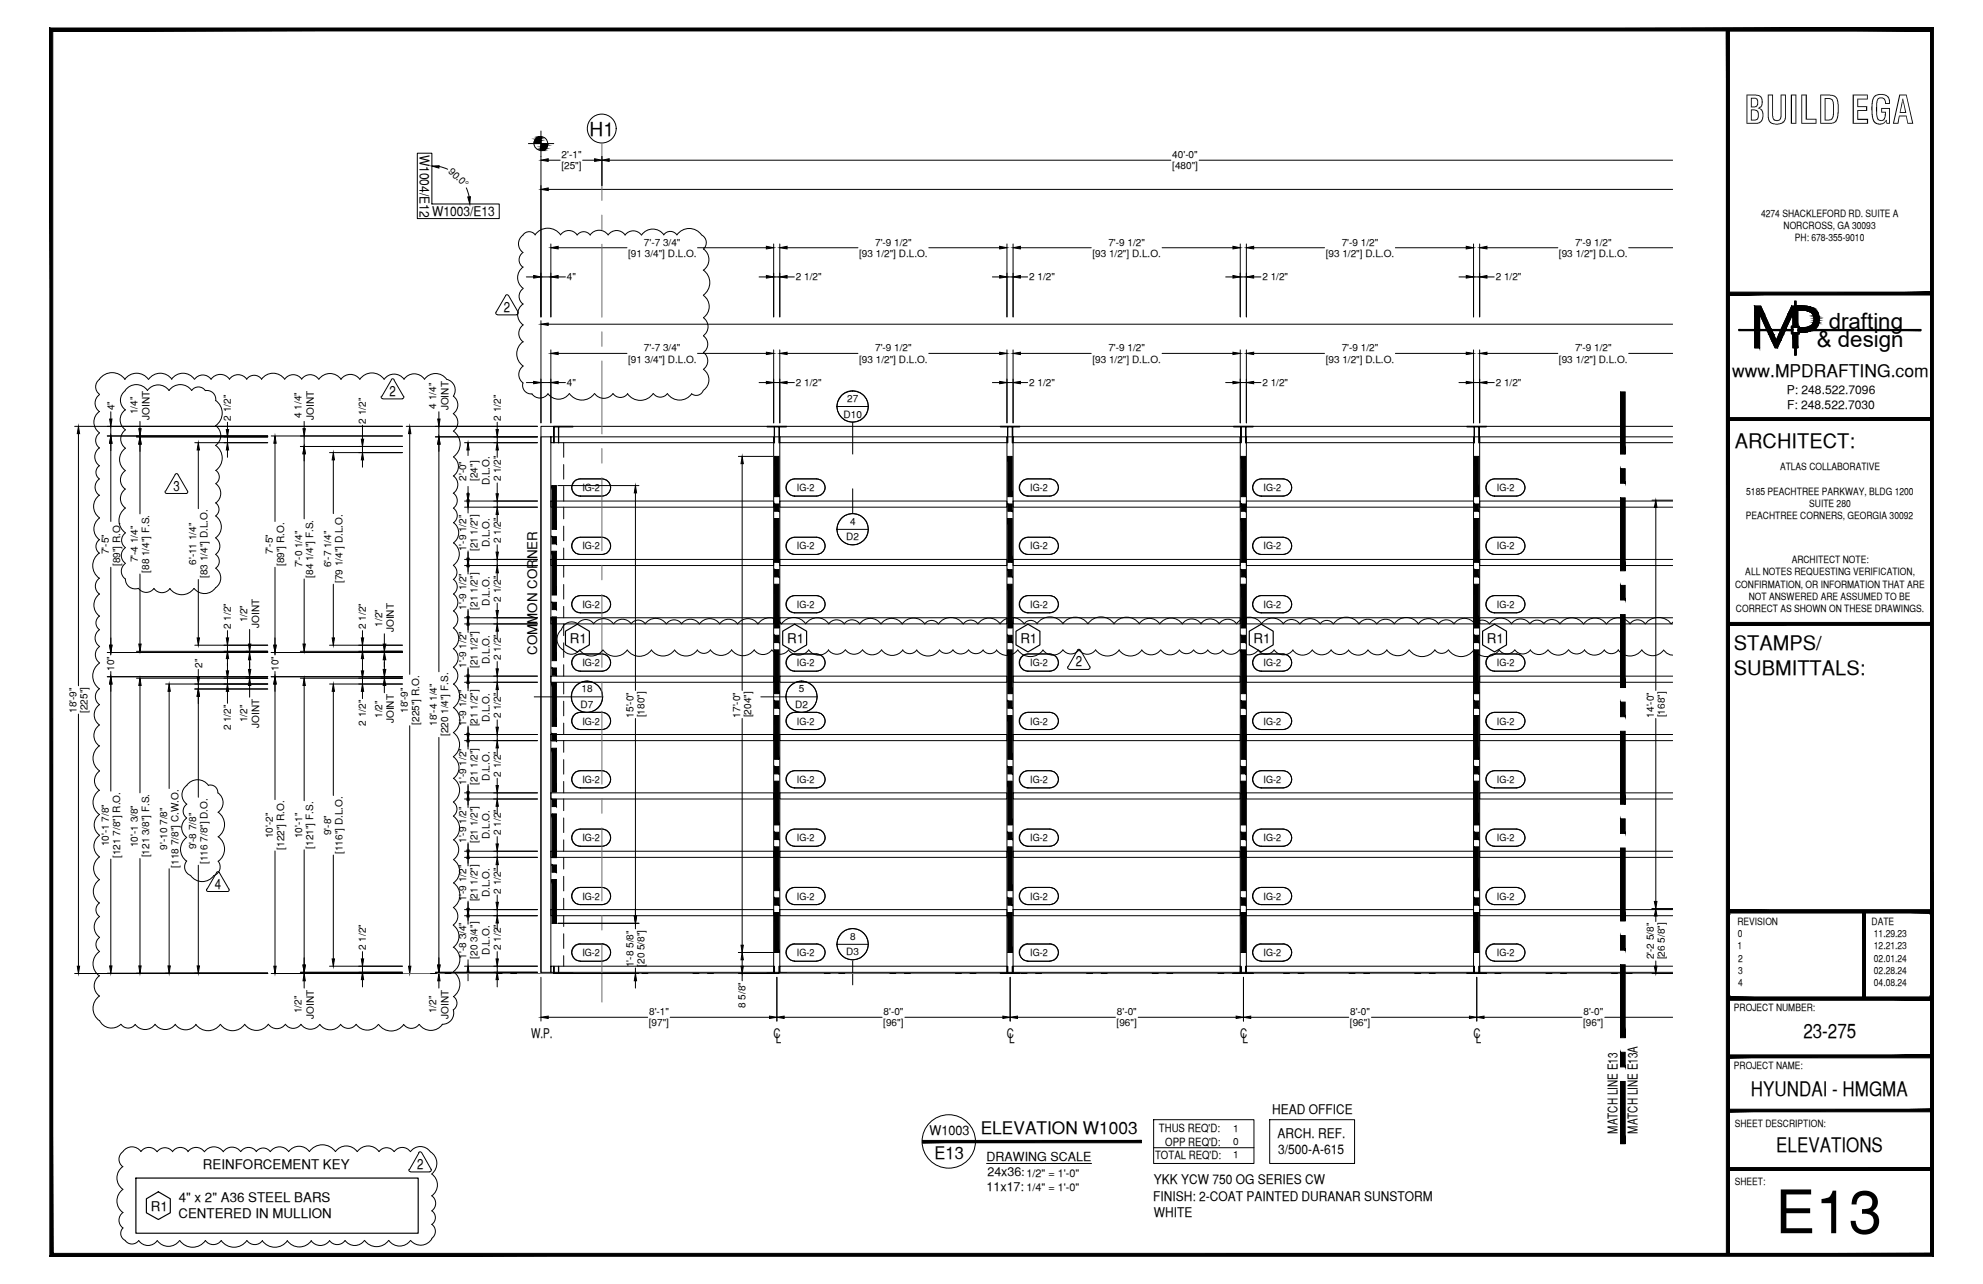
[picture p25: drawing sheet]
<svg xmlns="http://www.w3.org/2000/svg" width="432mm" height="279mm" viewBox="0 0 432 279" stroke-linecap="round" stroke-linejoin="round" font-family="sans-serif">
<defs><g id="words">
<text font-size="13.1" x="386.6" y="268.4">E13</text>
<text font-size="8.5" x="379.8" y="26.9">BUILD EGA</text>
<g font-size="4.9">
<text x="398.2" y="71.5">drafting</text>
<text x="395.6" y="75.5">&amp; design</text>
</g>
<g font-size="4.4">
<text x="377.8" y="97.5">ARCHITECT:</text>
<text x="377.6" y="141.5">STAMPS/</text>
<text x="377.6" y="146.9">SUBMITTALS:</text>
<text x="392.7" y="225.8">23-275</text>
<text x="381.3" y="238.5">HYUNDAI - HMGMA</text>
<text x="386.8" y="250.7">ELEVATIONS</text>
</g>
<text font-size="4.2" x="128.4" y="29.5">H1</text>
<g font-size="3.8">
<text x="377.2" y="82">www.MPDRAFTING.com</text>
<text x="213.6" y="246.8">ELEVATION W1003</text>
<text x="203.5" y="252.3">E13</text>
</g>
<g font-size="3.1">
<text x="109.7" y="67.8">2</text>
<text x="84.8" y="86.1">2</text>
<text x="37.8" y="106.7">3</text>
<text x="234.3" y="145">2</text>
<text x="46.8" y="193.4">4</text>
<text x="90.8" y="254.3">2</text>
</g>
<g font-size="2.9">
<text x="91.4" y="33.7" transform="rotate(90 91.4 33.7)">W1004/E12</text>
<text x="94.1" y="47.1">W1003/E13</text>
<text x="117" y="142.5" transform="rotate(-90 117 142.5)">COMMON CORNER</text>
<text x="124.1" y="139.9">R1</text>
<text x="171.4" y="139.9">R1</text>
<text x="222.2" y="139.9">R1</text>
<text x="273" y="139.9">R1</text>
<text x="323.8" y="139.9">R1</text>
<text x="115.6" y="225.8">W.P.</text>
<text x="168.5" y="225.9">C</text>
<text x="169" y="226.9">L</text>
<text x="219.3" y="225.9">C</text>
<text x="219.8" y="226.9">L</text>
<text x="270.1" y="225.9">C</text>
<text x="270.6" y="226.9">L</text>
<text x="320.9" y="225.9">C</text>
<text x="321.4" y="226.9">L</text>
<text x="277.1" y="242.4">HEAD OFFICE</text>
<text x="202.4" y="247">W1003</text>
<text x="278.2" y="247.6">ARCH. REF.</text>
<text x="278.3" y="251.1">3/500-A-615</text>
<text x="352.2" y="246.7" transform="rotate(-90 352.2 246.7)">MATCH LINE E13</text>
<text x="356.6" y="246.7" transform="rotate(-90 356.6 246.7)">MATCH LINE E13A</text>
<text x="44.2" y="254.4">REINFORCEMENT KEY</text>
<text x="251.3" y="257.7">YKK YCW 750 OG SERIES CW</text>
<text x="32.8" y="263.5">R1</text>
<text x="38.9" y="261.5">4&quot; x 2&quot; A36 STEEL BARS</text>
<text x="251.1" y="261.2">FINISH: 2-COAT PAINTED DURANAR SUNSTORM</text>
<text x="38.9" y="265">CENTERED IN MULLION</text>
<text x="251.3" y="264.7">WHITE</text>
</g>
<g font-size="2.7">
<text x="214.8" y="252.5">DRAWING SCALE</text>
<text x="215" y="255.8">24x36:</text>
<text x="214.8" y="259.2">11x17:</text>
</g>
<g font-size="2.6">
<text x="389.1" y="85.8">P: 248.522.7096</text>
<text x="389.1" y="89">F: 248.522.7030</text>
</g>
<g font-size="2.5">
<text x="252.3" y="246.4">THUS REQ'D:</text>
<text x="253.7" y="249.4">OPP REQ'D:</text>
<text x="251.5" y="252.2">TOTAL REQ'D:</text>
</g>
<g font-size="2.4">
<text x="223.5" y="256">1/2&quot; = 1'-0&quot;</text>
<text x="223.5" y="259.2">1/4&quot; = 1'-0&quot;</text>
</g>
<g font-size="2.2">
<text x="122.3" y="34.4">2'-1&quot;</text>
<text x="255.3" y="34.4">40'-0&quot;</text>
<text x="97.5" y="37.3" transform="rotate(45 97.5 37.3)">90.0°</text>
<text x="122.2" y="36.8">[25&quot;]</text>
<text x="255.3" y="36.8">[480&quot;]</text>
<text x="383.5" y="47.1">4274 SHACKLEFORD RD. SUITE A</text>
<text x="140.2" y="53.5">7'-7 3/4&quot;</text>
<text x="190.6" y="53.5">7'-9 1/2&quot;</text>
<text x="241.4" y="53.5">7'-9 1/2&quot;</text>
<text x="292.2" y="53.5">7'-9 1/2&quot;</text>
<text x="343" y="53.5">7'-9 1/2&quot;</text>
<text x="388.4" y="49.8">NORCROSS, GA 30093</text>
<text x="390.8" y="52.5">PH: 678-355-9010</text>
<text x="136.8" y="55.9">[91 3/4&quot;] D.L.O.</text>
<text x="187.1" y="55.9">[93 1/2&quot;] D.L.O.</text>
<text x="237.9" y="55.9">[93 1/2&quot;] D.L.O.</text>
<text x="288.7" y="55.9">[93 1/2&quot;] D.L.O.</text>
<text x="339.5" y="55.9">[93 1/2&quot;] D.L.O.</text>
<text x="123.4" y="61">4&quot;</text>
<text x="173.3" y="61">2 1/2&quot;</text>
<text x="224.1" y="61">2 1/2&quot;</text>
<text x="274.9" y="61">2 1/2&quot;</text>
<text x="325.7" y="61">2 1/2&quot;</text>
<text x="140.2" y="76.5">7'-7 3/4&quot;</text>
<text x="190.6" y="76.5">7'-9 1/2&quot;</text>
<text x="241.4" y="76.5">7'-9 1/2&quot;</text>
<text x="292.2" y="76.5">7'-9 1/2&quot;</text>
<text x="343" y="76.5">7'-9 1/2&quot;</text>
<text x="136.8" y="78.9">[91 3/4&quot;] D.L.O.</text>
<text x="187.1" y="78.9">[93 1/2&quot;] D.L.O.</text>
<text x="237.9" y="78.9">[93 1/2&quot;] D.L.O.</text>
<text x="288.7" y="78.9">[93 1/2&quot;] D.L.O.</text>
<text x="339.5" y="78.9">[93 1/2&quot;] D.L.O.</text>
<text x="25" y="89.3" transform="rotate(-90 25 89.3)">4&quot;</text>
<text x="95" y="88.9" transform="rotate(-90 95 88.9)">4 1/4&quot;</text>
<text x="97.7" y="89.3" transform="rotate(-90 97.7 89.3)">JOINT</text>
<text x="123.4" y="84.1">4&quot;</text>
<text x="173.3" y="84">2 1/2&quot;</text>
<text x="184.5" y="87.5">27</text>
<text x="224.1" y="84">2 1/2&quot;</text>
<text x="274.9" y="84">2 1/2&quot;</text>
<text x="325.7" y="84">2 1/2&quot;</text>
<text x="29.9" y="90.2" transform="rotate(-90 29.9 90.2)">1/4&quot;</text>
<text x="32.6" y="91.4" transform="rotate(-90 32.6 91.4)">JOINT</text>
<text x="50.3" y="91.5" transform="rotate(-90 50.3 91.5)">2 1/2&quot;</text>
<text x="65.7" y="91" transform="rotate(-90 65.7 91)">4 1/4&quot;</text>
<text x="68.3" y="91.4" transform="rotate(-90 68.3 91.4)">JOINT</text>
<text x="79.7" y="92.2" transform="rotate(-90 79.7 92.2)">2 1/2&quot;</text>
<text x="109" y="91.5" transform="rotate(-90 109 91.5)">2 1/2&quot;</text>
<text x="183.7" y="90.9">D10</text>
<text x="101.5" y="104.6" transform="rotate(-90 101.5 104.6)">2'-0&quot;</text>
<text x="103.9" y="104.6" transform="rotate(-90 103.9 104.6)">[24&quot;]</text>
<text x="106.6" y="105.6" transform="rotate(-90 106.6 105.6)">D.L.O.</text>
<text x="109" y="104.8" transform="rotate(-90 109 104.8)">2 1/2&quot;</text>
<text x="126.8" y="106.9">IG-2</text>
<text x="173.5" y="106.9">IG-2</text>
<text x="224.3" y="106.9">IG-2</text>
<text x="275.1" y="106.9">IG-2</text>
<text x="325.9" y="106.9">IG-2</text>
<text x="380.2" y="107.6">5185 PEACHTREE PARKWAY, BLDG 1200</text>
<text x="387.6" y="102.3">ATLAS COLLABORATIVE</text>
<text x="380.2" y="113">PEACHTREE CORNERS, GEORGIA 30092</text>
<text x="394" y="110.3">SUITE 280</text>
<text x="101.5" y="120" transform="rotate(-90 101.5 120)">1'-9 1/2&quot;</text>
<text x="103.9" y="120" transform="rotate(-90 103.9 120)">[21 1/2&quot;]</text>
<text x="106.6" y="119.1" transform="rotate(-90 106.6 119.1)">D.L.O.</text>
<text x="109" y="118.2" transform="rotate(-90 109 118.2)">2 1/2&quot;</text>
<text x="126.8" y="119.6">IG-2</text>
<text x="173.5" y="119.6">IG-2</text>
<text x="184.3" y="117.5">D2</text>
<text x="185.1" y="114.2">4</text>
<text x="224.3" y="119.6">IG-2</text>
<text x="275.1" y="119.6">IG-2</text>
<text x="325.9" y="119.6">IG-2</text>
<text x="23.7" y="120.6" transform="rotate(-90 23.7 120.6)">7'-5&quot;</text>
<text x="26.2" y="123.2" transform="rotate(-90 26.2 123.2)">[89&quot;] R.O.</text>
<text x="30" y="122.4" transform="rotate(-90 30 122.4)">7'-4 1/4&quot;</text>
<text x="32.5" y="124.7" transform="rotate(-90 32.5 124.7)">[88 1/4&quot;] F.S.</text>
<text x="42.7" y="122.9" transform="rotate(-90 42.7 122.9)">6'-11 1/4&quot;</text>
<text x="45.2" y="125.8" transform="rotate(-90 45.2 125.8)">[83 1/4&quot;] D.L.O.</text>
<text x="59.4" y="120.6" transform="rotate(-90 59.4 120.6)">7'-5&quot;</text>
<text x="61.8" y="123.2" transform="rotate(-90 61.8 123.2)">[89&quot;] R.O.</text>
<text x="65.8" y="123.4" transform="rotate(-90 65.8 123.4)">7'-0 1/4&quot;</text>
<text x="68.2" y="125.7" transform="rotate(-90 68.2 125.7)">[84 1/4&quot;] F.S.</text>
<text x="72.1" y="123.4" transform="rotate(-90 72.1 123.4)">6'-7 1/4&quot;</text>
<text x="380" y="125.2">ALL NOTES REQUESTING VERIFICATION,</text>
<text x="390.1" y="122.6">ARCHITECT NOTE:</text>
<text x="74.5" y="126.9" transform="rotate(-90 74.5 126.9)">[79 1/4&quot;] D.L.O.</text>
<text x="106.6" y="131.8" transform="rotate(-90 106.6 131.8)">D.L.O.</text>
<text x="109" y="130.9" transform="rotate(-90 109 130.9)">2 1/2&quot;</text>
<text x="377.8" y="127.9">CONFIRMATION, OR INFORMATION THAT ARE</text>
<text x="380.8" y="130.6">NOT ANSWERED ARE ASSUMED TO BE</text>
<text x="50.3" y="136.9" transform="rotate(-90 50.3 136.9)">2 1/2&quot;</text>
<text x="53.8" y="135.4" transform="rotate(-90 53.8 135.4)">1/2&quot;</text>
<text x="56.5" y="136.6" transform="rotate(-90 56.5 136.6)">JOINT</text>
<text x="79.7" y="136.9" transform="rotate(-90 79.7 136.9)">2 1/2&quot;</text>
<text x="83.2" y="136.3" transform="rotate(-90 83.2 136.3)">1/2&quot;</text>
<text x="85.8" y="137.5" transform="rotate(-90 85.8 137.5)">JOINT</text>
<text x="101.5" y="132.7" transform="rotate(-90 101.5 132.7)">1'-9 1/2&quot;</text>
<text x="103.9" y="132.7" transform="rotate(-90 103.9 132.7)">[21 1/2&quot;]</text>
<text x="126.8" y="132.3">IG-2</text>
<text x="173.5" y="132.3">IG-2</text>
<text x="224.3" y="132.3">IG-2</text>
<text x="275.1" y="132.3">IG-2</text>
<text x="325.9" y="132.3">IG-2</text>
<text x="378" y="133.2">CORRECT AS SHOWN ON THESE DRAWINGS.</text>
<text x="109" y="143.6" transform="rotate(-90 109 143.6)">2 1/2&quot;</text>
<text x="24.9" y="146" transform="rotate(-90 24.9 146)">10&quot;</text>
<text x="44" y="145.4" transform="rotate(-90 44 145.4)">2&quot;</text>
<text x="60.6" y="146" transform="rotate(-90 60.6 146)">10&quot;</text>
<text x="101.5" y="145.4" transform="rotate(-90 101.5 145.4)">1'-9 1/2&quot;</text>
<text x="103.9" y="145.4" transform="rotate(-90 103.9 145.4)">[21 1/2&quot;]</text>
<text x="106.6" y="144.5" transform="rotate(-90 106.6 144.5)">D.L.O.</text>
<text x="126.8" y="145">IG-2</text>
<text x="173.5" y="145">IG-2</text>
<text x="224.3" y="145">IG-2</text>
<text x="275.1" y="145">IG-2</text>
<text x="325.9" y="145">IG-2</text>
<text x="16.6" y="155.1" transform="rotate(-90 16.6 155.1)">18'-9&quot;</text>
<text x="19.1" y="155.1" transform="rotate(-90 19.1 155.1)">[225&quot;]</text>
<text x="88.8" y="155.1" transform="rotate(-90 88.8 155.1)">18'-9&quot;</text>
<text x="126.4" y="154">D7</text>
<text x="126.6" y="150.7">18</text>
<text x="173.2" y="154">D2</text>
<text x="173.9" y="150.7">5</text>
<text x="50.3" y="158.9" transform="rotate(-90 50.3 158.9)">2 1/2&quot;</text>
<text x="53.8" y="157.2" transform="rotate(-90 53.8 157.2)">1/2&quot;</text>
<text x="56.5" y="158.4" transform="rotate(-90 56.5 158.4)">JOINT</text>
<text x="79.7" y="157.9" transform="rotate(-90 79.7 157.9)">2 1/2&quot;</text>
<text x="83.2" y="156.2" transform="rotate(-90 83.2 156.2)">1/2&quot;</text>
<text x="85.8" y="157.4" transform="rotate(-90 85.8 157.4)">JOINT</text>
<text x="91.2" y="157.7" transform="rotate(-90 91.2 157.7)">[225&quot;] R.O.</text>
<text x="95.1" y="157.9" transform="rotate(-90 95.1 157.9)">18'-4 1/4&quot;</text>
<text x="97.6" y="160.2" transform="rotate(-90 97.6 160.2)">[220 1/4&quot;] F.S.</text>
<text x="101.5" y="158.1" transform="rotate(-90 101.5 158.1)">1'-9 1/2&quot;</text>
<text x="103.9" y="158.1" transform="rotate(-90 103.9 158.1)">[21 1/2&quot;]</text>
<text x="106.6" y="157.2" transform="rotate(-90 106.6 157.2)">D.L.O.</text>
<text x="109" y="156.3" transform="rotate(-90 109 156.3)">2 1/2&quot;</text>
<text x="126.8" y="157.7">IG-2</text>
<text x="137.9" y="156.1" transform="rotate(-90 137.9 156.1)">15'-0&quot;</text>
<text x="140.3" y="156.1" transform="rotate(-90 140.3 156.1)">[180&quot;]</text>
<text x="161.2" y="156.1" transform="rotate(-90 161.2 156.1)">17'-0&quot;</text>
<text x="163.6" y="156.1" transform="rotate(-90 163.6 156.1)">[204&quot;]</text>
<text x="173.5" y="157.7">IG-2</text>
<text x="224.3" y="157.7">IG-2</text>
<text x="275.1" y="157.7">IG-2</text>
<text x="325.9" y="157.7">IG-2</text>
<text x="360.1" y="156.1" transform="rotate(-90 360.1 156.1)">14'-0&quot;</text>
<text x="362.5" y="156.1" transform="rotate(-90 362.5 156.1)">[168&quot;]</text>
<text x="101.5" y="170.8" transform="rotate(-90 101.5 170.8)">1'-9 1/2&quot;</text>
<text x="103.9" y="170.8" transform="rotate(-90 103.9 170.8)">[21 1/2&quot;]</text>
<text x="106.6" y="169.9" transform="rotate(-90 106.6 169.9)">D.L.O.</text>
<text x="109" y="169" transform="rotate(-90 109 169)">2 1/2&quot;</text>
<text x="126.8" y="170.4">IG-2</text>
<text x="173.5" y="170.4">IG-2</text>
<text x="224.3" y="170.4">IG-2</text>
<text x="275.1" y="170.4">IG-2</text>
<text x="325.9" y="170.4">IG-2</text>
<text x="23.7" y="184.1" transform="rotate(-90 23.7 184.1)">10'-1 7/8&quot;</text>
<text x="30" y="184.3" transform="rotate(-90 30 184.3)">10'-1 3/8&quot;</text>
<text x="36.4" y="184.9" transform="rotate(-90 36.4 184.9)">9'-10 7/8&quot;</text>
<text x="42.7" y="184.8" transform="rotate(-90 42.7 184.8)">9'-8 7/8&quot;</text>
<text x="59.4" y="182.4" transform="rotate(-90 59.4 182.4)">10'-2&quot;</text>
<text x="61.8" y="184.9" transform="rotate(-90 61.8 184.9)">[122&quot;] R.O.</text>
<text x="65.8" y="182.4" transform="rotate(-90 65.8 182.4)">10'-1&quot;</text>
<text x="68.2" y="184.7" transform="rotate(-90 68.2 184.7)">[121&quot;] F.S.</text>
<text x="72.1" y="181.7" transform="rotate(-90 72.1 181.7)">9'-8&quot;</text>
<text x="74.5" y="185.8" transform="rotate(-90 74.5 185.8)">[116&quot;] D.L.O.</text>
<text x="101.5" y="183.5" transform="rotate(-90 101.5 183.5)">1'-9 1/2&quot;</text>
<text x="103.9" y="183.5" transform="rotate(-90 103.9 183.5)">[21 1/2&quot;]</text>
<text x="106.6" y="182.6" transform="rotate(-90 106.6 182.6)">D.L.O.</text>
<text x="109" y="181.7" transform="rotate(-90 109 181.7)">2 1/2&quot;</text>
<text x="126.8" y="183.1">IG-2</text>
<text x="173.5" y="183.1">IG-2</text>
<text x="224.3" y="183.1">IG-2</text>
<text x="275.1" y="183.1">IG-2</text>
<text x="325.9" y="183.1">IG-2</text>
<text x="26.2" y="186.7" transform="rotate(-90 26.2 186.7)">[121 7/8&quot;] R.O.</text>
<text x="32.5" y="186.6" transform="rotate(-90 32.5 186.6)">[121 3/8&quot;] F.S.</text>
<text x="38.9" y="188.8" transform="rotate(-90 38.9 188.8)">[118 7/8&quot;] C.W.O.</text>
<text x="45.2" y="188" transform="rotate(-90 45.2 188)">[116 7/8&quot;] D.O.</text>
<text x="101.5" y="196.2" transform="rotate(-90 101.5 196.2)">1'-9 1/2&quot;</text>
<text x="103.9" y="196.2" transform="rotate(-90 103.9 196.2)">[21 1/2&quot;]</text>
<text x="106.6" y="195.3" transform="rotate(-90 106.6 195.3)">D.L.O.</text>
<text x="109" y="194.4" transform="rotate(-90 109 194.4)">2 1/2&quot;</text>
<text x="126.8" y="195.8">IG-2</text>
<text x="173.5" y="195.8">IG-2</text>
<text x="224.3" y="195.8">IG-2</text>
<text x="275.1" y="195.8">IG-2</text>
<text x="325.9" y="195.8">IG-2</text>
<text x="378.3" y="201.3">REVISION</text>
<text x="378.4" y="204">0</text>
<text x="407.5" y="201.3">DATE</text>
<text x="408" y="204">11.29.23</text>
<text x="79.7" y="206.8" transform="rotate(-90 79.7 206.8)">2 1/2&quot;</text>
<text x="101.5" y="208.6" transform="rotate(-90 101.5 208.6)">1'-8 3/4&quot;</text>
<text x="103.9" y="208.6" transform="rotate(-90 103.9 208.6)">[20 3/4&quot;]</text>
<text x="106.6" y="207.7" transform="rotate(-90 106.6 207.7)">D.L.O.</text>
<text x="109" y="206.8" transform="rotate(-90 109 206.8)">2 1/2&quot;</text>
<text x="126.8" y="208.1">IG-2</text>
<text x="173.5" y="208.1">IG-2</text>
<text x="184.3" y="207.8">D3</text>
<text x="185.1" y="204.5">8</text>
<text x="224.3" y="208.1">IG-2</text>
<text x="275.1" y="208.1">IG-2</text>
<text x="325.9" y="208.1">IG-2</text>
<text x="360.1" y="208.8" transform="rotate(-90 360.1 208.8)">2'-2 5/8&quot;</text>
<text x="362.5" y="208.8" transform="rotate(-90 362.5 208.8)">[26 5/8&quot;]</text>
<text x="378.3" y="206.6">1</text>
<text x="378.5" y="209.2">2</text>
<text x="408" y="206.6">12.21.23</text>
<text x="408" y="209.2">02.01.24</text>
<text x="137.9" y="210.4" transform="rotate(-90 137.9 210.4)">1'-8 5/8&quot;</text>
<text x="140.3" y="210.4" transform="rotate(-90 140.3 210.4)">[20 5/8&quot;]</text>
<text x="378.5" y="211.9">3</text>
<text x="378.5" y="214.5">4</text>
<text x="408" y="211.9">02.28.24</text>
<text x="408" y="214.5">04.08.24</text>
<text x="65.7" y="220.5" transform="rotate(-90 65.7 220.5)">1/2&quot;</text>
<text x="68.3" y="221.7" transform="rotate(-90 68.3 221.7)">JOINT</text>
<text x="95" y="220.5" transform="rotate(-90 95 220.5)">1/2&quot;</text>
<text x="97.7" y="221.7" transform="rotate(-90 97.7 221.7)">JOINT</text>
<text x="141.4" y="220.9">8'-1&quot;</text>
<text x="162.4" y="219.3" transform="rotate(-90 162.4 219.3)">8 5/8&quot;</text>
<text x="192.4" y="220.9">8'-0&quot;</text>
<text x="243.2" y="220.9">8'-0&quot;</text>
<text x="294" y="220.9">8'-0&quot;</text>
<text x="344.8" y="220.9">8'-0&quot;</text>
<text x="377.6" y="219.9">PROJECT NUMBER:</text>
<text x="141.3" y="223.3">[97&quot;]</text>
<text x="192.3" y="223.3">[96&quot;]</text>
<text x="243.1" y="223.3">[96&quot;]</text>
<text x="293.9" y="223.3">[96&quot;]</text>
<text x="344.7" y="223.3">[96&quot;]</text>
<text x="377.6" y="232.5">PROJECT NAME:</text>
<text x="377.8" y="245.2">SHEET DESCRIPTION:</text>
<text x="268.5" y="246.3">1</text>
<text x="268.5" y="249.2">0</text>
<text x="268.5" y="252">1</text>
<text x="377.8" y="257.9">SHEET:</text>
</g>
</g></defs>
<!-- layer: COMPONENTS -->
<g fill="none" stroke="#000" stroke-width=".22">
<path d="M117.8 95.1h2.2v116.5h-2.2zM120 95.1h48.5v1.2h-48.5zM122.7 96.3v3.2M168.5 95.1h1.3v116.5h-1.3zM169.8 95.1h49.5v1.2h-49.5zM219.3 95.1h1.3v116.5h-1.3zM220.6 95.1h49.5v1.2h-49.5zM270.1 95.1h1.3v116.5h-1.3zM271.4 95.1h49.5v1.2h-49.5zM320.9 95.1h1.3v116.5h-1.3zM364.2 95.1h-42v1.2h42M120 109h48.5v1.4h-48.5z"/>
<path d="M122.7 101.1v3.2M122.7 105.9v3.1M122.7 110.4v2.5M122.7 114.5v3.2M122.7 119.3v2.4M169.8 109h49.5v1.4h-49.5zM220.6 109h49.5v1.4h-49.5zM271.4 109h49.5v1.4h-49.5zM364.2 109h-42v1.4h42M120 121.7h48.5v1.4h-48.5zM120 134.4h48.5v1.4h-48.5zM122.7 123.1v2.5"/>
<path d="M122.7 127.2v3.2M122.7 132v2.4M122.7 135.8v2.5M122.7 139.9v3.2M169.8 121.7h49.5v1.4h-49.5zM169.8 134.4h49.5v1.4h-49.5zM220.6 121.7h49.5v1.4h-49.5zM220.6 134.4h49.5v1.4h-49.5zM271.4 121.7h49.5v1.4h-49.5zM271.4 134.4h49.5v1.4h-49.5zM364.2 121.7h-42v1.4h42M364.2 134.4h-42v1.4h42"/>
<path d="M120 147.1h48.5v1.4h-48.5zM120 159.8h48.5v1.4h-48.5zM122.7 144.7v2.4M122.7 148.5v2.5M122.7 152.6v3.2M122.7 157.4v2.4M169.8 147.1h49.5v1.4h-49.5zM169.8 159.8h49.5v1.4h-49.5zM220.6 147.1h49.5v1.4h-49.5zM220.6 159.8h49.5v1.4h-49.5zM271.4 147.1h49.5v1.4h-49.5zM271.4 159.8h49.5v1.4h-49.5z"/>
<path d="M364.2 147.1h-42v1.4h42M364.2 159.8h-42v1.4h42M120 172.5h48.5v1.4h-48.5zM122.7 161.2v2.5M122.7 165.3v3.2M122.7 170.1v2.4M122.7 173.9v2.5M122.7 178v3.2M169.8 172.5h49.5v1.4h-49.5zM220.6 172.5h49.5v1.4h-49.5zM271.4 172.5h49.5v1.4h-49.5zM364.2 172.5h-42v1.4h42"/>
<path d="M120 185.2h48.5v1.4h-48.5zM120 197.9h48.5v1.4h-48.5zM122.7 182.8v2.4M122.7 186.6v2.5M122.7 190.7v3.2M122.7 195.5v2.4M122.7 199.3v2.3M169.8 185.2h49.5v1.4h-49.5zM169.8 197.9h49.5v1.4h-49.5zM220.6 185.2h49.5v1.4h-49.5zM220.6 197.9h49.5v1.4h-49.5zM271.4 185.2h49.5v1.4h-49.5z"/>
<path d="M271.4 197.9h49.5v1.4h-49.5zM364.2 185.2h-42v1.4h42M364.2 197.9h-42v1.4h42M120 210.2h48.5v1.4h-48.5zM122.7 203.2v3.2M122.7 208v2.2M169.8 210.2h49.5v1.4h-49.5zM220.6 210.2h49.5v1.4h-49.5zM271.4 210.2h49.5v1.4h-49.5zM364.2 210.2h-42v1.4h42"/>
</g>
<!-- layer: SYMBOLS -->
<g fill="none" stroke="#fff" stroke-width=".22">
<path d="M185.7 85.1l.9 .1M126 107.9h5.4h-5h4.7M131.1 104.2l-5.1 .1h5.4M131.1 116.9l-5.1 .1h5.4M172.7 107.9h5.4h-5.1h4.8M177.8 104.2l-5.1 .1h5.4M177.8 116.9l-5.1 .1h5.4M185.7 111.8l.9 .1M223.5 107.9h5.4h-5.1h4.8M228.6 104.2l-5.1 .1h5.4M228.6 116.9l-5.1 .1h5.4M274.3 107.9h5.4h-5.1h4.8"/>
<path d="M279.4 104.2l-5.1 .1h5.4M279.4 116.9l-5.1 .1h5.4M325.1 107.9h5.4h-5.1h4.8M330.2 104.2l-5.1 .1h5.4M330.2 116.9l-5.1 .1h5.4M126 120.6h5.4h-5h4.7M126 133.3h5.4h-5h4.7M131.1 129.6l-5.1 .1h5.4M172.7 120.6h5.4h-5.1h4.8M172.7 133.3h5.4h-5.1h4.8M177.8 129.6l-5.1 .1h5.4M223.5 120.6h5.4h-5.1h4.8"/>
<path d="M223.5 133.3h5.4h-5.1h4.8M228.6 129.6l-5.1 .1h5.4M274.3 120.6h5.4h-5.1h4.8M274.3 133.3h5.4h-5.1h4.8M279.4 129.6l-5.1 .1h5.4M325.1 120.6h5.4h-5.1h4.8M325.1 133.3h5.4h-5.1h4.8M330.2 129.6l-5.1 .1h5.4M126 146h5.4h-5h4.7M126 158.7h5.4h-5h4.7M127.8 148.2l.9 .1M131.1 142.3l-5.1 .1h5.4"/>
<path d="M131.1 155l-5.1 .1h5.4M172.7 146h5.4h-5.1h4.8M172.7 158.7h5.4h-5.1h4.8M174.6 148.2l.9 .1M177.8 142.3l-5.1 .1h5.4M177.8 155l-5.1 .1h5.4M223.5 146h5.4h-5.1h4.8M223.5 158.7h5.4h-5.1h4.8M228.6 142.3l-5.1 .1h5.4M228.6 155l-5.1 .1h5.4M274.3 146h5.4h-5.1h4.8M274.3 158.7h5.4h-5.1h4.8"/>
<path d="M279.4 142.3l-5.1 .1h5.4M279.4 155l-5.1 .1h5.4M325.1 146h5.4h-5.1h4.8M325.1 158.7h5.4h-5.1h4.8M330.2 142.3l-5.1 .1h5.4M330.2 155l-5.1 .1h5.4M126 171.4h5.4h-5h4.7M131.1 167.7l-5.1 .1h5.4M172.7 171.4h5.4h-5.1h4.8M177.8 167.7l-5.1 .1h5.4M223.5 171.4h5.4h-5.1h4.8M228.6 167.7l-5.1 .1h5.4"/>
<path d="M274.3 171.4h5.4h-5.1h4.8M279.4 167.7l-5.1 .1h5.4M325.1 171.4h5.4h-5.1h4.8M330.2 167.7l-5.1 .1h5.4M126 184.1h5.4h-5h4.7M126 196.8h5.4h-5h4.7M131.1 180.4l-5.1 .1h5.4M131.1 193.1l-5.1 .1h5.4M172.7 184.1h5.4h-5.1h4.8M172.7 196.8h5.4h-5.1h4.8M177.8 180.4l-5.1 .1h5.4M177.8 193.1l-5.1 .1h5.4"/>
<path d="M223.5 184.1h5.4h-5.1h4.8M223.5 196.8h5.4h-5.1h4.8M228.6 180.4l-5.1 .1h5.4M228.6 193.1l-5.1 .1h5.4M274.3 184.1h5.4h-5.1h4.8M274.3 196.8h5.4h-5.1h4.8M279.4 180.4l-5.1 .1h5.4M279.4 193.1l-5.1 .1h5.4M325.1 184.1h5.4h-5.1h4.8M325.1 196.8h5.4h-5.1h4.8M330.2 180.4l-5.1 .1h5.4M330.2 193.1l-5.1 .1h5.4"/>
<path d="M126 209.1h5.4l-5 .1h4.7M131.1 205.4l-5.1 .1h5.4M172.7 209.1h5.4l-5.1 .1h4.8M177.8 205.4l-5.1 .1h5.4M185.7 202.1l.9 .1M223.5 209.1h5.4l-5.1 .1h4.8M228.6 205.4l-5.1 .1h5.4M274.3 209.1h5.4l-5.1 .1h4.8M279.4 205.4l-5.1 .1h5.4M325.1 209.1h5.4l-5.1 .1h4.8M330.2 205.4l-5.1 .1h5.4"/>
</g>
<g fill="#fff" stroke="#fff" stroke-width=".22">
<path d="M125.4 104.5l.6-.2h5.4zM125.4 104.5h6.6l-.6-.2zM125 104.9l.4-.4h6.6zM125 104.9h7.5l-.5-.4zM125 104.9h7.5l-7.8 .6zM124.7 105.5h8.1l-.3-.6zM124.7 105.5h8.1l-8.3 .6zM124.5 106.1h8.5l-.2-.6zM124.5 106.1h8.5l-8.3 .6zM124.7 106.7h8.1l.2-.6zM124.7 106.7h8.1l-7.8 .6zM125 107.3h7.5l.3-.6zM125 107.3h7.5l-7.1 .4zM125.4 107.7h6.7l.4-.4zM125.4 107.7h6.7l-6.1 .2zM126 107.9h5.4l.7-.2z"/>
<path d="M172.1 104.5l.6-.2h5.4zM172.1 104.5h6.7l-.7-.2zM171.6 104.9l.5-.4h6.7zM171.6 104.9h7.7l-.5-.4zM171.6 104.9h7.7l-8 .6zM171.3 105.5h8.3l-.3-.6zM171.3 105.5h8.3l-8.4 .6zM171.2 106.1h8.5l-.1-.6zM171.2 106.1h8.5l-8.4 .6zM171.3 106.7h8.3l.1-.6zM171.3 106.7h8.3l-8 .6zM171.6 107.3h7.7l.3-.6zM171.6 107.3h7.7l-7.2 .4zM172.1 107.7h6.7l.5-.4zM172.1 107.7h6.7l-6.1 .2zM172.7 107.9h5.4l.7-.2z"/>
<path d="M125.4 205.7l.6-.2h5.4zM125.4 205.7h6.6l-.6-.2zM125.4 205.7h6.6l-7 .4zM125 206.1h7.5l-.5-.4zM125 206.1h7.5l-7.8 .5zM124.7 206.6h8.1l-.3-.5zM124.7 206.6h8.1l-8.3 .7zM124.5 207.3h8.5l-.2-.7zM124.5 207.3h8.5l-8.3 .6zM124.7 207.9h8.1l.2-.6zM124.7 207.9h8.1l-7.8 .6zM125 208.5h7.5l.3-.6zM125 208.5h7.5l-7.1 .4zM125.4 208.9h6.7l.4-.4zM125.4 208.9h6.7l-6.1 .2zM126 209.1h5.4l.7-.2z"/>
<path d="M172.1 205.7l.6-.2h5.4zM172.1 205.7h6.7l-.7-.2zM171.6 206.1l.5-.4h6.7zM171.6 206.1h7.7l-.5-.4zM171.6 206.1h7.7l-8 .5zM171.3 206.6h8.3l-.3-.5zM171.3 206.6h8.3l-8.4 .7zM171.2 207.3h8.5l-.1-.7zM171.2 207.3h8.5l-8.4 .6zM171.3 207.9h8.3l.1-.6zM171.3 207.9h8.3l-8 .6zM171.6 208.5h7.7l.3-.6zM171.6 208.5h7.7l-7.2 .4zM172.1 208.9h6.7l.5-.4zM172.1 208.9h6.7l-6.1 .2zM172.7 209.1h5.4l.7-.2z"/>
<path d="M184 91.4l1.7 .5zM184 91.4l2.6 .4-.9 .1zM183.3 90.9l.7 .5 2.6 .4zM183.3 90.9l4.1 .5-.8 .4zM182.8 90.2l.5 .7 4.1 .5zM182.8 90.2l5.3 .7-.7 .5zM182.4 89.3l.4 .9 5.3 .7zM182.4 89.3l6.3 .9-.6 .7zM182.2 88.5l.2 .8 6.3 .9zM182.2 88.5l6.8 .8-.3 .9zM182.4 87.6l-.2 .9 6.8 .8zM182.4 87.6l6.7 .9-.1 .8zM182.8 86.8l-.4 .8 6.7 .9zM182.8 86.8l6.2 .8 .1 .9zM183.3 86l-.5 .8 6.2 .8zM183.3 86l5.4 .8 .3 .8zM183.3 86l5.4 .8-4.7-1.3zM184 85.5l4.1 .5 .6 .8zM184 85.5l4.1 .5-3.3-.8zM184.8 85.2l2.6 .3 .7 .5zM184.8 85.2l2.6 .3-1.7-.4zM185.7 85.1l1.7 .4z"/>
<path d="M184 118.1l.8 .4 .9 .1zM184 118.1l2.6 .4-.9 .1zM183.3 117.6l.7 .5 2.6 .4zM183.3 117.6l4.1 .5-.8 .4zM182.8 116.9l.5 .7 4.1 .5zM182.8 116.9l5.3 .7-.7 .5zM182.4 116.1l.4 .8 5.3 .7zM182.4 116.1l6.3 .8-.6 .7zM182.2 115.2l.2 .9 6.3 .8zM182.2 115.2l6.8 .9-.3 .8zM182.4 114.3l-.2 .9 6.8 .9zM182.4 114.3l6.7 .9-.1 .9zM182.8 113.5l-.4 .8 6.7 .9zM182.8 113.5l6.2 .8 .1 .9zM183.3 112.8l-.5 .7 6.2 .8zM183.3 112.8l5.4 .7 .3 .8zM183.3 112.8l5.4 .7-4.7-1.3zM184 112.2l4.1 .6 .6 .7zM184 112.2l4.1 .6-3.3-.9zM184.8 111.9l2.6 .3 .7 .6zM184.8 111.9l2.6 .3-1.7-.4zM185.7 111.8l1.7 .4z"/>
<path d="M184 208.4l1.7 .5zM184 208.4l2.6 .3-.9 .2zM183.3 207.8l.7 .6 2.6 .3zM183.3 207.8l4.1 .6-.8 .3zM182.8 207.1l.5 .7 4.1 .6zM182.8 207.1l5.3 .7-.7 .6zM182.4 206.3l.4 .8 5.3 .7zM182.4 206.3l6.3 .8-.6 .7zM182.2 205.5l.2 .8 6.3 .8zM182.2 205.5l6.8 .8-.3 .8zM182.4 204.6l-.2 .9 6.8 .8zM182.4 204.6l6.7 .9-.1 .8zM182.8 203.8l-.4 .8 6.7 .9zM182.8 203.8l6.2 .8 .1 .9zM183.3 203.1l-.5 .7 6.2 .8zM183.3 203.1l5.4 .7 .3 .8zM183.3 203.1l5.4 .7-4.7-1.3zM184 202.5l4.1 .6 .6 .7zM184 202.5l4.1 .6-3.3-.9zM184.8 202.2l2.6 .3 .7 .6zM184.8 202.2l2.6 .3-1.7-.4zM185.7 202.1l1.7 .4z"/>
<path d="M126.1 154.6l.8 .3 .9 .2zM126.1 154.6l2.6 .3-.9 .2zM125.4 154.1l.7 .5 2.6 .3zM125.4 154.1l4.1 .5-.8 .3zM124.9 153.4l.5 .7 4.1 .5zM124.9 153.4l5.3 .7-.7 .5zM124.5 152.5l.4 .9 5.3 .7zM124.5 152.5l6.3 .9-.6 .7zM124.5 151.6v.9l6.3 .9zM124.5 151.6l6.6 .9-.3 .9zM124.5 150.7v.9l6.6 .9zM124.5 150.7l6.8 .9-.2 .9zM124.9 149.9l-.4 .8 6.8 .9zM124.9 149.9l6.2 .8 .2 .9zM125.4 149.2l-.5 .7 6.2 .8zM125.4 149.2l5.4 .7 .3 .8zM125.4 149.2l5.4 .7-4.7-1.2zM126.1 148.7l4.1 .5 .6 .7zM126.1 148.7l4.1 .5-3.3-.9zM126.9 148.3l2.6 .4 .7 .5zM126.9 148.3l2.6 .4-1.7-.5zM127.8 148.2l.9 .1 .8 .4z"/>
<path d="M172.8 154.6l.9 .3 .9 .2zM172.8 154.6l2.7 .3-.9 .2zM172.1 154.1l.7 .5 2.7 .3zM172.1 154.1l4.1 .5-.7 .3zM171.6 153.4l.5 .7 4.1 .5zM171.6 153.4l5.4 .7-.8 .5zM171.3 152.5l.3 .9 5.4 .7zM171.3 152.5l6.2 .9-.5 .7zM171.1 151.6l.2 .9 6.2 .9zM171.1 151.6l6.7 .9-.3 .9zM171.3 150.7l-.2 .9 6.7 .9zM171.3 150.7l6.6 .9-.1 .9zM171.6 149.9l-.3 .8 6.6 .9zM171.6 149.9l6.2 .8 .1 .9zM172.1 149.2l-.5 .7 6.2 .8zM172.1 149.2l5.4 .7 .3 .8zM172.1 149.2l5.4 .7-4.7-1.2zM172.8 148.7l4.2 .5 .5 .7zM172.8 148.7l4.2 .5-3.3-.9zM173.7 148.3l2.5 .4 .8 .5zM173.7 148.3l2.5 .4-1.6-.5zM174.6 148.2l.9 .1 .7 .4z"/>
<path d="M125.4 117.2l.6-.2h5.4zM125.4 117.2h6.6l-.6-.2zM125.4 117.2h6.6l-7 .4zM125 117.6h7.5l-.5-.4zM125 117.6h7.5l-7.8 .6zM124.7 118.2h8.1l-.3-.6zM124.7 118.2h8.1l-8.3 .6zM124.5 118.8h8.5l-.2-.6zM124.5 118.8h8.5l-8.3 .6zM124.7 119.4h8.1l.2-.6zM124.7 119.4h8.1l-7.8 .6zM125 120h7.5l.3-.6zM125 120h7.5l-7.1 .4zM125.4 120.4h6.7l.4-.4zM125.4 120.4h6.7l-6.1 .2zM126 120.6h5.4l.7-.2z"/>
<path d="M172.1 117.2l.6-.2h5.4zM172.1 117.2h6.7l-.7-.2zM171.6 117.6l.5-.4h6.7zM171.6 117.6h7.7l-.5-.4zM171.6 117.6h7.7l-8 .6zM171.3 118.2h8.3l-.3-.6zM171.3 118.2h8.3l-8.4 .6zM171.2 118.8h8.5l-.1-.6zM171.2 118.8h8.5l-8.4 .6zM171.3 119.4h8.3l.1-.6zM171.3 119.4h8.3l-8 .6zM171.6 120h7.7l.3-.6zM171.6 120h7.7l-7.2 .4zM172.1 120.4h6.7l.5-.4zM172.1 120.4h6.7l-6.1 .2zM172.7 120.6h5.4l.7-.2z"/>
<path d="M125.4 129.9l.6-.2h5.4zM125.4 129.9h6.6l-.6-.2zM125.4 129.9h6.6l-7 .4zM125 130.3h7.5l-.5-.4zM125 130.3h7.5l-7.8 .6zM124.7 130.9h8.1l-.3-.6zM124.7 130.9h8.1l-8.3 .6zM124.5 131.5h8.5l-.2-.6zM124.5 131.5h8.5l-8.3 .6zM124.7 132.1h8.1l.2-.6zM124.7 132.1h8.1l-7.8 .6zM125 132.7h7.5l.3-.6zM125 132.7h7.5l-7.1 .4zM125.4 133.1h6.7l.4-.4zM125.4 133.1h6.7l-6.1 .2zM126 133.3h5.4l.7-.2z"/>
<path d="M172.1 129.9l.6-.2h5.4zM172.1 129.9h6.7l-.7-.2zM171.6 130.3l.5-.4h6.7zM171.6 130.3h7.7l-.5-.4zM171.6 130.3h7.7l-8 .6zM171.3 130.9h8.3l-.3-.6zM171.3 130.9h8.3l-8.4 .6zM171.2 131.5h8.5l-.1-.6zM171.2 131.5h8.5l-8.4 .6zM171.3 132.1h8.3l.1-.6zM171.3 132.1h8.3l-8 .6zM171.6 132.7h7.7l.3-.6zM171.6 132.7h7.7l-7.2 .4zM172.1 133.1h6.7l.5-.4zM172.1 133.1h6.7l-6.1 .2zM172.7 133.3h5.4l.7-.2z"/>
<path d="M125.4 142.6l.6-.2h5.4zM125.4 142.6h6.6l-.6-.2zM125.4 142.6h6.6l-7 .4zM125 143h7.5l-.5-.4zM125 143h7.5l-7.8 .6zM124.7 143.6h8.1l-.3-.6zM124.7 143.6h8.1l-8.3 .6zM124.5 144.2h8.5l-.2-.6zM124.5 144.2h8.5l-8.3 .6zM124.7 144.8h8.1l.2-.6zM124.7 144.8h8.1l-7.8 .6zM125 145.4h7.5l.3-.6zM125 145.4h7.5l-7.1 .4zM125.4 145.8h6.7l.4-.4zM125.4 145.8h6.7l-6.1 .2zM126 146h5.4l.7-.2z"/>
<path d="M172.1 142.6l.6-.2h5.4zM172.1 142.6h6.7l-.7-.2zM171.6 143l.5-.4h6.7zM171.6 143h7.7l-.5-.4zM171.6 143h7.7l-8 .6zM171.3 143.6h8.3l-.3-.6zM171.3 143.6h8.3l-8.4 .6zM171.2 144.2h8.5l-.1-.6zM171.2 144.2h8.5l-8.4 .6zM171.3 144.8h8.3l.1-.6zM171.3 144.8h8.3l-8 .6zM171.6 145.4h7.7l.3-.6zM171.6 145.4h7.7l-7.2 .4zM172.1 145.8h6.7l.5-.4zM172.1 145.8h6.7l-6.1 .2zM172.7 146h5.4l.7-.2z"/>
<path d="M125.4 155.3l.6-.2h5.4zM125.4 155.3h6.6l-.6-.2zM125.4 155.3h6.6l-7 .4zM125 155.7h7.5l-.5-.4zM125 155.7h7.5l-7.8 .6zM124.7 156.3h8.1l-.3-.6zM124.7 156.3h8.1l-8.3 .6zM124.5 156.9h8.5l-.2-.6zM124.5 156.9h8.5l-8.3 .6zM124.7 157.5h8.1l.2-.6zM124.7 157.5h8.1l-7.8 .6zM125 158.1h7.5l.3-.6zM125 158.1h7.5l-7.1 .4zM125.4 158.5h6.7l.4-.4zM125.4 158.5h6.7l-6.1 .2zM126 158.7h5.4l.7-.2z"/>
<path d="M172.1 155.3l.6-.2h5.4zM172.1 155.3h6.7l-.7-.2zM171.6 155.7l.5-.4h6.7zM171.6 155.7h7.7l-.5-.4zM171.6 155.7h7.7l-8 .6zM171.3 156.3h8.3l-.3-.6zM171.3 156.3h8.3l-8.4 .6zM171.2 156.9h8.5l-.1-.6zM171.2 156.9h8.5l-8.4 .6zM171.3 157.5h8.3l.1-.6zM171.3 157.5h8.3l-8 .6zM171.6 158.1h7.7l.3-.6zM171.6 158.1h7.7l-7.2 .4zM172.1 158.5h6.7l.5-.4zM172.1 158.5h6.7l-6.1 .2zM172.7 158.7h5.4l.7-.2z"/>
<path d="M125.4 168l.6-.2h5.4zM125.4 168h6.6l-.6-.2zM125.4 168h6.6l-7 .4zM125 168.4h7.5l-.5-.4zM125 168.4h7.5l-7.8 .6zM124.7 169h8.1l-.3-.6zM124.7 169h8.1l-8.3 .6zM124.5 169.6h8.5l-.2-.6zM124.5 169.6h8.5l-8.3 .6zM124.7 170.2h8.1l.2-.6zM124.7 170.2h8.1l-7.8 .6zM125 170.8h7.5l.3-.6zM125 170.8h7.5l-7.1 .4zM125.4 171.2h6.7l.4-.4zM125.4 171.2h6.7l-6.1 .2zM126 171.4h5.4l.7-.2z"/>
<path d="M172.1 168l.6-.2h5.4zM172.1 168h6.7l-.7-.2zM171.6 168.4l.5-.4h6.7zM171.6 168.4h7.7l-.5-.4zM171.6 168.4h7.7l-8 .6zM171.3 169h8.3l-.3-.6zM171.3 169h8.3l-8.4 .6zM171.2 169.6h8.5l-.1-.6zM171.2 169.6h8.5l-8.4 .6zM171.3 170.2h8.3l.1-.6zM171.3 170.2h8.3l-8 .6zM171.6 170.8h7.7l.3-.6zM171.6 170.8h7.7l-7.2 .4zM172.1 171.2h6.7l.5-.4zM172.1 171.2h6.7l-6.1 .2zM172.7 171.4h5.4l.7-.2z"/>
<path d="M125.4 180.7l.6-.2h5.4zM125.4 180.7h6.6l-.6-.2zM125.4 180.7h6.6l-7 .4zM125 181.1h7.5l-.5-.4zM125 181.1h7.5l-7.8 .6zM124.7 181.7h8.1l-.3-.6zM124.7 181.7h8.1l-8.3 .6zM124.5 182.3h8.5l-.2-.6zM124.5 182.3h8.5l-8.3 .6zM124.7 182.9h8.1l.2-.6zM124.7 182.9h8.1l-7.8 .6zM125 183.5h7.5l.3-.6zM125 183.5h7.5l-7.1 .4zM125.4 183.9h6.7l.4-.4zM125.4 183.9h6.7l-6.1 .2zM126 184.1h5.4l.7-.2z"/>
<path d="M172.1 180.7l.6-.2h5.4zM172.1 180.7h6.7l-.7-.2zM171.6 181.1l.5-.4h6.7zM171.6 181.1h7.7l-.5-.4zM171.6 181.1h7.7l-8 .6zM171.3 181.7h8.3l-.3-.6zM171.3 181.7h8.3l-8.4 .6zM171.2 182.3h8.5l-.1-.6zM171.2 182.3h8.5l-8.4 .6zM171.3 182.9h8.3l.1-.6zM171.3 182.9h8.3l-8 .6zM171.6 183.5h7.7l.3-.6zM171.6 183.5h7.7l-7.2 .4zM172.1 183.9h6.7l.5-.4zM172.1 183.9h6.7l-6.1 .2zM172.7 184.1h5.4l.7-.2z"/>
<path d="M125.4 193.4l.6-.2h5.4zM125.4 193.4h6.6l-.6-.2zM125.4 193.4h6.6l-7 .4zM125 193.8h7.5l-.5-.4zM125 193.8h7.5l-7.8 .6zM124.7 194.4h8.1l-.3-.6zM124.7 194.4h8.1l-8.3 .6zM124.5 195h8.5l-.2-.6zM124.5 195h8.5l-8.3 .6zM124.7 195.6h8.1l.2-.6zM124.7 195.6h8.1l-7.8 .6zM125 196.2h7.5l.3-.6zM125 196.2h7.5l-7.1 .4zM125.4 196.6h6.7l.4-.4zM125.4 196.6h6.7l-6.1 .2zM126 196.8h5.4l.7-.2z"/>
<path d="M172.1 193.4l.6-.2h5.4zM172.1 193.4h6.7l-.7-.2zM171.6 193.8l.5-.4h6.7zM171.6 193.8h7.7l-.5-.4zM171.6 193.8h7.7l-8 .6zM171.3 194.4h8.3l-.3-.6zM171.3 194.4h8.3l-8.4 .6zM171.2 195h8.5l-.1-.6zM171.2 195h8.5l-8.4 .6zM171.3 195.6h8.3l.1-.6zM171.3 195.6h8.3l-8 .6zM171.6 196.2h7.7l.3-.6zM171.6 196.2h7.7l-7.2 .4zM172.1 196.6h6.7l.5-.4zM172.1 196.6h6.7l-6.1 .2zM172.7 196.8h5.4l.7-.2z"/>
<path d="M222.9 104.5l.6-.2h5.4zM222.9 104.5h6.7l-.7-.2zM222.4 104.9l.5-.4h6.7zM222.4 104.9h7.7l-.5-.4zM222.4 104.9h7.7l-8 .6zM222.1 105.5h8.3l-.3-.6zM222.1 105.5h8.3l-8.4 .6zM222 106.1h8.5l-.1-.6zM222 106.1h8.5l-8.4 .6zM222.1 106.7h8.3l.1-.6zM222.1 106.7h8.3l-8 .6zM222.4 107.3h7.7l.3-.6zM222.4 107.3h7.7l-7.2 .4zM222.9 107.7h6.7l.5-.4zM222.9 107.7h6.7l-6.1 .2zM223.5 107.9h5.4l.7-.2z"/>
<path d="M222.9 205.7l.6-.2h5.4zM222.9 205.7h6.7l-.7-.2zM222.4 206.1l.5-.4h6.7zM222.4 206.1h7.7l-.5-.4zM222.4 206.1h7.7l-8 .5zM222.1 206.6h8.3l-.3-.5zM222.1 206.6h8.3l-8.4 .7zM222 207.3h8.5l-.1-.7zM222 207.3h8.5l-8.4 .6zM222.1 207.9h8.3l.1-.6zM222.1 207.9h8.3l-8 .6zM222.4 208.5h7.7l.3-.6zM222.4 208.5h7.7l-7.2 .4zM222.9 208.9h6.7l.5-.4zM222.9 208.9h6.7l-6.1 .2zM223.5 209.1h5.4l.7-.2z"/>
<path d="M222.9 117.2l.6-.2h5.4zM222.9 117.2h6.7l-.7-.2zM222.4 117.6l.5-.4h6.7zM222.4 117.6h7.7l-.5-.4zM222.4 117.6h7.7l-8 .6zM222.1 118.2h8.3l-.3-.6zM222.1 118.2h8.3l-8.4 .6zM222 118.8h8.5l-.1-.6zM222 118.8h8.5l-8.4 .6zM222.1 119.4h8.3l.1-.6zM222.1 119.4h8.3l-8 .6zM222.4 120h7.7l.3-.6zM222.4 120h7.7l-7.2 .4zM222.9 120.4h6.7l.5-.4zM222.9 120.4h6.7l-6.1 .2zM223.5 120.6h5.4l.7-.2z"/>
<path d="M222.9 129.9l.6-.2h5.4zM222.9 129.9h6.7l-.7-.2zM222.4 130.3l.5-.4h6.7zM222.4 130.3h7.7l-.5-.4zM222.4 130.3h7.7l-8 .6zM222.1 130.9h8.3l-.3-.6zM222.1 130.9h8.3l-8.4 .6zM222 131.5h8.5l-.1-.6zM222 131.5h8.5l-8.4 .6zM222.1 132.1h8.3l.1-.6zM222.1 132.1h8.3l-8 .6zM222.4 132.7h7.7l.3-.6zM222.4 132.7h7.7l-7.2 .4zM222.9 133.1h6.7l.5-.4zM222.9 133.1h6.7l-6.1 .2zM223.5 133.3h5.4l.7-.2z"/>
<path d="M222.9 142.6l.6-.2h5.4zM222.9 142.6h6.7l-.7-.2zM222.4 143l.5-.4h6.7zM222.4 143h7.7l-.5-.4zM222.4 143h7.7l-8 .6zM222.1 143.6h8.3l-.3-.6zM222.1 143.6h8.3l-8.4 .6zM222 144.2h8.5l-.1-.6zM222 144.2h8.5l-8.4 .6zM222.1 144.8h8.3l.1-.6zM222.1 144.8h8.3l-8 .6zM222.4 145.4h7.7l.3-.6zM222.4 145.4h7.7l-7.2 .4zM222.9 145.8h6.7l.5-.4zM222.9 145.8h6.7l-6.1 .2zM223.5 146h5.4l.7-.2z"/>
<path d="M222.9 155.3l.6-.2h5.4zM222.9 155.3h6.7l-.7-.2zM222.4 155.7l.5-.4h6.7zM222.4 155.7h7.7l-.5-.4zM222.4 155.7h7.7l-8 .6zM222.1 156.3h8.3l-.3-.6zM222.1 156.3h8.3l-8.4 .6zM222 156.9h8.5l-.1-.6zM222 156.9h8.5l-8.4 .6zM222.1 157.5h8.3l.1-.6zM222.1 157.5h8.3l-8 .6zM222.4 158.1h7.7l.3-.6zM222.4 158.1h7.7l-7.2 .4zM222.9 158.5h6.7l.5-.4zM222.9 158.5h6.7l-6.1 .2zM223.5 158.7h5.4l.7-.2z"/>
<path d="M222.9 168l.6-.2h5.4zM222.9 168h6.7l-.7-.2zM222.4 168.4l.5-.4h6.7zM222.4 168.4h7.7l-.5-.4zM222.4 168.4h7.7l-8 .6zM222.1 169h8.3l-.3-.6zM222.1 169h8.3l-8.4 .6zM222 169.6h8.5l-.1-.6zM222 169.6h8.5l-8.4 .6zM222.1 170.2h8.3l.1-.6zM222.1 170.2h8.3l-8 .6zM222.4 170.8h7.7l.3-.6zM222.4 170.8h7.7l-7.2 .4zM222.9 171.2h6.7l.5-.4zM222.9 171.2h6.7l-6.1 .2zM223.5 171.4h5.4l.7-.2z"/>
<path d="M222.9 180.7l.6-.2h5.4zM222.9 180.7h6.7l-.7-.2zM222.4 181.1l.5-.4h6.7zM222.4 181.1h7.7l-.5-.4zM222.4 181.1h7.7l-8 .6zM222.1 181.7h8.3l-.3-.6zM222.1 181.7h8.3l-8.4 .6zM222 182.3h8.5l-.1-.6zM222 182.3h8.5l-8.4 .6zM222.1 182.9h8.3l.1-.6zM222.1 182.9h8.3l-8 .6zM222.4 183.5h7.7l.3-.6zM222.4 183.5h7.7l-7.2 .4zM222.9 183.9h6.7l.5-.4zM222.9 183.9h6.7l-6.1 .2zM223.5 184.1h5.4l.7-.2z"/>
<path d="M222.9 193.4l.6-.2h5.4zM222.9 193.4h6.7l-.7-.2zM222.4 193.8l.5-.4h6.7zM222.4 193.8h7.7l-.5-.4zM222.4 193.8h7.7l-8 .6zM222.1 194.4h8.3l-.3-.6zM222.1 194.4h8.3l-8.4 .6zM222 195h8.5l-.1-.6zM222 195h8.5l-8.4 .6zM222.1 195.6h8.3l.1-.6zM222.1 195.6h8.3l-8 .6zM222.4 196.2h7.7l.3-.6zM222.4 196.2h7.7l-7.2 .4zM222.9 196.6h6.7l.5-.4zM222.9 196.6h6.7l-6.1 .2zM223.5 196.8h5.4l.7-.2z"/>
<path d="M273.7 104.5l.6-.2h5.4zM273.7 104.5h6.7l-.7-.2zM273.2 104.9l.5-.4h6.7zM273.2 104.9h7.7l-.5-.4zM273.2 104.9h7.7l-8 .6zM272.9 105.5h8.3l-.3-.6zM272.9 105.5h8.3l-8.4 .6zM272.8 106.1h8.5l-.1-.6zM272.8 106.1h8.5l-8.4 .6zM272.9 106.7h8.3l.1-.6zM272.9 106.7h8.3l-8 .6zM273.2 107.3h7.7l.3-.6zM273.2 107.3h7.7l-7.2 .4zM273.7 107.7h6.7l.5-.4zM273.7 107.7h6.7l-6.1 .2zM274.3 107.9h5.4l.7-.2z"/>
<path d="M273.7 205.7l.6-.2h5.4zM273.7 205.7h6.7l-.7-.2zM273.2 206.1l.5-.4h6.7zM273.2 206.1h7.7l-.5-.4zM273.2 206.1h7.7l-8 .5zM272.9 206.6h8.3l-.3-.5zM272.9 206.6h8.3l-8.4 .7zM272.8 207.3h8.5l-.1-.7zM272.8 207.3h8.5l-8.4 .6zM272.9 207.9h8.3l.1-.6zM272.9 207.9h8.3l-8 .6zM273.2 208.5h7.7l.3-.6zM273.2 208.5h7.7l-7.2 .4zM273.7 208.9h6.7l.5-.4zM273.7 208.9h6.7l-6.1 .2zM274.3 209.1h5.4l.7-.2z"/>
<path d="M273.7 117.2l.6-.2h5.4zM273.7 117.2h6.7l-.7-.2zM273.2 117.6l.5-.4h6.7zM273.2 117.6h7.7l-.5-.4zM273.2 117.6h7.7l-8 .6zM272.9 118.2h8.3l-.3-.6zM272.9 118.2h8.3l-8.4 .6zM272.8 118.8h8.5l-.1-.6zM272.8 118.8h8.5l-8.4 .6zM272.9 119.4h8.3l.1-.6zM272.9 119.4h8.3l-8 .6zM273.2 120h7.7l.3-.6zM273.2 120h7.7l-7.2 .4zM273.7 120.4h6.7l.5-.4zM273.7 120.4h6.7l-6.1 .2zM274.3 120.6h5.4l.7-.2z"/>
<path d="M273.7 129.9l.6-.2h5.4zM273.7 129.9h6.7l-.7-.2zM273.2 130.3l.5-.4h6.7zM273.2 130.3h7.7l-.5-.4zM273.2 130.3h7.7l-8 .6zM272.9 130.9h8.3l-.3-.6zM272.9 130.9h8.3l-8.4 .6zM272.8 131.5h8.5l-.1-.6zM272.8 131.5h8.5l-8.4 .6zM272.9 132.1h8.3l.1-.6zM272.9 132.1h8.3l-8 .6zM273.2 132.7h7.7l.3-.6zM273.2 132.7h7.7l-7.2 .4zM273.7 133.1h6.7l.5-.4zM273.7 133.1h6.7l-6.1 .2zM274.3 133.3h5.4l.7-.2z"/>
<path d="M273.7 142.6l.6-.2h5.4zM273.7 142.6h6.7l-.7-.2zM273.2 143l.5-.4h6.7zM273.2 143h7.7l-.5-.4zM273.2 143h7.7l-8 .6zM272.9 143.6h8.3l-.3-.6zM272.9 143.6h8.3l-8.4 .6zM272.8 144.2h8.5l-.1-.6zM272.8 144.2h8.5l-8.4 .6zM272.9 144.8h8.3l.1-.6zM272.9 144.8h8.3l-8 .6zM273.2 145.4h7.7l.3-.6zM273.2 145.4h7.7l-7.2 .4zM273.7 145.8h6.7l.5-.4zM273.7 145.8h6.7l-6.1 .2zM274.3 146h5.4l.7-.2z"/>
<path d="M273.7 155.3l.6-.2h5.4zM273.7 155.3h6.7l-.7-.2zM273.2 155.7l.5-.4h6.7zM273.2 155.7h7.7l-.5-.4zM273.2 155.7h7.7l-8 .6zM272.9 156.3h8.3l-.3-.6zM272.9 156.3h8.3l-8.4 .6zM272.8 156.9h8.5l-.1-.6zM272.8 156.9h8.5l-8.4 .6zM272.9 157.5h8.3l.1-.6zM272.9 157.5h8.3l-8 .6zM273.2 158.1h7.7l.3-.6zM273.2 158.1h7.7l-7.2 .4zM273.7 158.5h6.7l.5-.4zM273.7 158.5h6.7l-6.1 .2zM274.3 158.7h5.4l.7-.2z"/>
<path d="M273.7 168l.6-.2h5.4zM273.7 168h6.7l-.7-.2zM273.2 168.4l.5-.4h6.7zM273.2 168.4h7.7l-.5-.4zM273.2 168.4h7.7l-8 .6zM272.9 169h8.3l-.3-.6zM272.9 169h8.3l-8.4 .6zM272.8 169.6h8.5l-.1-.6zM272.8 169.6h8.5l-8.4 .6zM272.9 170.2h8.3l.1-.6zM272.9 170.2h8.3l-8 .6zM273.2 170.8h7.7l.3-.6zM273.2 170.8h7.7l-7.2 .4zM273.7 171.2h6.7l.5-.4zM273.7 171.2h6.7l-6.1 .2zM274.3 171.4h5.4l.7-.2z"/>
<path d="M273.7 180.7l.6-.2h5.4zM273.7 180.7h6.7l-.7-.2zM273.2 181.1l.5-.4h6.7zM273.2 181.1h7.7l-.5-.4zM273.2 181.1h7.7l-8 .6zM272.9 181.7h8.3l-.3-.6zM272.9 181.7h8.3l-8.4 .6zM272.8 182.3h8.5l-.1-.6zM272.8 182.3h8.5l-8.4 .6zM272.9 182.9h8.3l.1-.6zM272.9 182.9h8.3l-8 .6zM273.2 183.5h7.7l.3-.6zM273.2 183.5h7.7l-7.2 .4zM273.7 183.9h6.7l.5-.4zM273.7 183.9h6.7l-6.1 .2zM274.3 184.1h5.4l.7-.2z"/>
<path d="M273.7 193.4l.6-.2h5.4zM273.7 193.4h6.7l-.7-.2zM273.2 193.8l.5-.4h6.7zM273.2 193.8h7.7l-.5-.4zM273.2 193.8h7.7l-8 .6zM272.9 194.4h8.3l-.3-.6zM272.9 194.4h8.3l-8.4 .6zM272.8 195h8.5l-.1-.6zM272.8 195h8.5l-8.4 .6zM272.9 195.6h8.3l.1-.6zM272.9 195.6h8.3l-8 .6zM273.2 196.2h7.7l.3-.6zM273.2 196.2h7.7l-7.2 .4zM273.7 196.6h6.7l.5-.4zM273.7 196.6h6.7l-6.1 .2zM274.3 196.8h5.4l.7-.2z"/>
<path d="M324.5 104.5l.6-.2h5.4zM324.5 104.5h6.7l-.7-.2zM324 104.9l.5-.4h6.7zM324 104.9h7.7l-.5-.4zM324 104.9h7.7l-8 .6zM323.7 105.5h8.3l-.3-.6zM323.7 105.5h8.3l-8.4 .6zM323.6 106.1h8.5l-.1-.6zM323.6 106.1h8.5l-8.4 .6zM323.7 106.7h8.3l.1-.6zM323.7 106.7h8.3l-8 .6zM324 107.3h7.7l.3-.6zM324 107.3h7.7l-7.2 .4zM324.5 107.7h6.7l.5-.4zM324.5 107.7h6.7l-6.1 .2zM325.1 107.9h5.4l.7-.2z"/>
<path d="M324.5 205.7l.6-.2h5.4zM324.5 205.7h6.7l-.7-.2zM324 206.1l.5-.4h6.7zM324 206.1h7.7l-.5-.4zM324 206.1h7.7l-8 .5zM323.7 206.6h8.3l-.3-.5zM323.7 206.6h8.3l-8.4 .7zM323.6 207.3h8.5l-.1-.7zM323.6 207.3h8.5l-8.4 .6zM323.7 207.9h8.3l.1-.6zM323.7 207.9h8.3l-8 .6zM324 208.5h7.7l.3-.6zM324 208.5h7.7l-7.2 .4zM324.5 208.9h6.7l.5-.4zM324.5 208.9h6.7l-6.1 .2zM325.1 209.1h5.4l.7-.2z"/>
<path d="M324.5 117.2l.6-.2h5.4zM324.5 117.2h6.7l-.7-.2zM324 117.6l.5-.4h6.7zM324 117.6h7.7l-.5-.4zM324 117.6h7.7l-8 .6zM323.7 118.2h8.3l-.3-.6zM323.7 118.2h8.3l-8.4 .6zM323.6 118.8h8.5l-.1-.6zM323.6 118.8h8.5l-8.4 .6zM323.7 119.4h8.3l.1-.6zM323.7 119.4h8.3l-8 .6zM324 120h7.7l.3-.6zM324 120h7.7l-7.2 .4zM324.5 120.4h6.7l.5-.4zM324.5 120.4h6.7l-6.1 .2zM325.1 120.6h5.4l.7-.2z"/>
<path d="M324.5 129.9l.6-.2h5.4zM324.5 129.9h6.7l-.7-.2zM324 130.3l.5-.4h6.7zM324 130.3h7.7l-.5-.4zM324 130.3h7.7l-8 .6zM323.7 130.9h8.3l-.3-.6zM323.7 130.9h8.3l-8.4 .6zM323.6 131.5h8.5l-.1-.6zM323.6 131.5h8.5l-8.4 .6zM323.7 132.1h8.3l.1-.6zM323.7 132.1h8.3l-8 .6zM324 132.7h7.7l.3-.6zM324 132.7h7.7l-7.2 .4zM324.5 133.1h6.7l.5-.4zM324.5 133.1h6.7l-6.1 .2zM325.1 133.3h5.4l.7-.2z"/>
<path d="M324.5 142.6l.6-.2h5.4zM324.5 142.6h6.7l-.7-.2zM324 143l.5-.4h6.7zM324 143h7.7l-.5-.4zM324 143h7.7l-8 .6zM323.7 143.6h8.3l-.3-.6zM323.7 143.6h8.3l-8.4 .6zM323.6 144.2h8.5l-.1-.6zM323.6 144.2h8.5l-8.4 .6zM323.7 144.8h8.3l.1-.6zM323.7 144.8h8.3l-8 .6zM324 145.4h7.7l.3-.6zM324 145.4h7.7l-7.2 .4zM324.5 145.8h6.7l.5-.4zM324.5 145.8h6.7l-6.1 .2zM325.1 146h5.4l.7-.2z"/>
<path d="M324.5 155.3l.6-.2h5.4zM324.5 155.3h6.7l-.7-.2zM324 155.7l.5-.4h6.7zM324 155.7h7.7l-.5-.4zM324 155.7h7.7l-8 .6zM323.7 156.3h8.3l-.3-.6zM323.7 156.3h8.3l-8.4 .6zM323.6 156.9h8.5l-.1-.6zM323.6 156.9h8.5l-8.4 .6zM323.7 157.5h8.3l.1-.6zM323.7 157.5h8.3l-8 .6zM324 158.1h7.7l.3-.6zM324 158.1h7.7l-7.2 .4zM324.5 158.5h6.7l.5-.4zM324.5 158.5h6.7l-6.1 .2zM325.1 158.7h5.4l.7-.2z"/>
<path d="M324.5 168l.6-.2h5.4zM324.5 168h6.7l-.7-.2zM324 168.4l.5-.4h6.7zM324 168.4h7.7l-.5-.4zM324 168.4h7.7l-8 .6zM323.7 169h8.3l-.3-.6zM323.7 169h8.3l-8.4 .6zM323.6 169.6h8.5l-.1-.6zM323.6 169.6h8.5l-8.4 .6zM323.7 170.2h8.3l.1-.6zM323.7 170.2h8.3l-8 .6zM324 170.8h7.7l.3-.6zM324 170.8h7.7l-7.2 .4zM324.5 171.2h6.7l.5-.4zM324.5 171.2h6.7l-6.1 .2zM325.1 171.4h5.4l.7-.2z"/>
<path d="M324.5 180.7l.6-.2h5.4zM324.5 180.7h6.7l-.7-.2zM324 181.1l.5-.4h6.7zM324 181.1h7.7l-.5-.4zM324 181.1h7.7l-8 .6zM323.7 181.7h8.3l-.3-.6zM323.7 181.7h8.3l-8.4 .6zM323.6 182.3h8.5l-.1-.6zM323.6 182.3h8.5l-8.4 .6zM323.7 182.9h8.3l.1-.6zM323.7 182.9h8.3l-8 .6zM324 183.5h7.7l.3-.6zM324 183.5h7.7l-7.2 .4zM324.5 183.9h6.7l.5-.4zM324.5 183.9h6.7l-6.1 .2zM325.1 184.1h5.4l.7-.2z"/>
<path d="M324.5 193.4l.6-.2h5.4zM324.5 193.4h6.7l-.7-.2zM324 193.8l.5-.4h6.7zM324 193.8h7.7l-.5-.4zM324 193.8h7.7l-8 .6zM323.7 194.4h8.3l-.3-.6zM323.7 194.4h8.3l-8.4 .6zM323.6 195h8.5l-.1-.6zM323.6 195h8.5l-8.4 .6zM323.7 195.6h8.3l.1-.6zM323.7 195.6h8.3l-8 .6zM324 196.2h7.7l.3-.6zM324 196.2h7.7l-7.2 .4zM324.5 196.6h6.7l.5-.4zM324.5 196.6h6.7l-6.1 .2zM325.1 196.8h5.4l.7-.2z"/>
</g>
<g fill="none" stroke="#000" stroke-width=".22">
<path d="M95.6 36.2l1.9 .6M115.1 31.2h5.5M117.8 28.5v5.5M101.5 40.9l.6 1.9M182.2 88.5h6.9M185.7 91.9v6.9M125 104.9l.4-.4 1-.3h4.7a1.87 1.87 0 0 1 1.9 1.9 1.87 1.87 0 0 1-1.9 1.8h-4.7a1.87 1.87 0 0 1-1.7-1 1.87 1.87 0 0 1 .3-2zM125 117.6l.4-.4 1-.3h4.7a1.87 1.87 0 0 1 1.9 1.9 1.87 1.87 0 0 1-1.9 1.8h-4.7a1.87 1.87 0 0 1-1.7-1 1.87 1.87 0 0 1 .3-2zM126.4 107.9h4.7M131.1 104.2a1.87 1.87 0 0 1 1.9 1.9 1.87 1.87 0 0 1-1.9 1.8M131.1 116.9a1.87 1.87 0 0 1 1.9 1.9 1.87 1.87 0 0 1-1.9 1.8M131.1 104.2h-4.8a1.87 1.87 0 0 0-1.8 1.9 1.87 1.87 0 0 0 1.8 1.8"/>
<path d="M131.1 116.9h-4.8a1.87 1.87 0 0 0-1.8 1.9 1.87 1.87 0 0 0 1.8 1.8M171.6 104.9l.5-.4 .9-.3h4.8a1.87 1.87 0 0 1 1.9 1.9 1.87 1.87 0 0 1-1.9 1.8h-4.8a1.87 1.87 0 0 1-1.6-1 1.87 1.87 0 0 1 .2-2zM171.6 117.6l.5-.4 .9-.3h4.8a1.87 1.87 0 0 1 1.9 1.9 1.87 1.87 0 0 1-1.9 1.8h-4.8a1.87 1.87 0 0 1-1.6-1 1.87 1.87 0 0 1 .2-2zM173 104.2a1.87 1.87 0 0 0-1.9 1.9 1.87 1.87 0 0 0 1.9 1.8M173 116.9a1.87 1.87 0 0 0-1.9 1.9 1.87 1.87 0 0 0 1.9 1.8M173 104.2h4.8a1.87 1.87 0 0 1 1.8 1.9 1.87 1.87 0 0 1-1.8 1.8h-4.8M173 116.9h4.8a1.87 1.87 0 0 1 1.8 1.9 1.87 1.87 0 0 1-1.8 1.8h-4.8M182.2 115.2h6.9M185.7 106.4v5.4M222.4 104.9l.5-.4 .9-.3h4.8a1.87 1.87 0 0 1 1.9 1.9 1.87 1.87 0 0 1-1.9 1.8h-4.8a1.87 1.87 0 0 1-1.6-1 1.87 1.87 0 0 1 .2-2zM222.4 117.6l.5-.4 .9-.3h4.8a1.87 1.87 0 0 1 1.9 1.9 1.87 1.87 0 0 1-1.9 1.8h-4.8a1.87 1.87 0 0 1-1.6-1 1.87 1.87 0 0 1 .2-2zM223.8 104.2a1.87 1.87 0 0 0-1.9 1.9 1.87 1.87 0 0 0 1.9 1.8"/>
<path d="M223.8 116.9a1.87 1.87 0 0 0-1.9 1.9 1.87 1.87 0 0 0 1.9 1.8M223.8 104.2h4.8a1.87 1.87 0 0 1 1.8 1.9 1.87 1.87 0 0 1-1.8 1.8h-4.8M223.8 116.9h4.8a1.87 1.87 0 0 1 1.8 1.9 1.87 1.87 0 0 1-1.8 1.8h-4.8M273.2 104.9l.5-.4 .9-.3h4.8a1.87 1.87 0 0 1 1.9 1.9 1.87 1.87 0 0 1-1.9 1.8h-4.8a1.87 1.87 0 0 1-1.6-1 1.87 1.87 0 0 1 .2-2zM273.2 117.6l.5-.4 .9-.3h4.8a1.87 1.87 0 0 1 1.9 1.9 1.87 1.87 0 0 1-1.9 1.8h-4.8a1.87 1.87 0 0 1-1.6-1 1.87 1.87 0 0 1 .2-2zM274.6 104.2a1.87 1.87 0 0 0-1.9 1.9 1.87 1.87 0 0 0 1.9 1.8M274.6 116.9a1.87 1.87 0 0 0-1.9 1.9 1.87 1.87 0 0 0 1.9 1.8M274.6 104.2h4.8a1.87 1.87 0 0 1 1.8 1.9 1.87 1.87 0 0 1-1.8 1.8h-4.8M274.6 116.9h4.8a1.87 1.87 0 0 1 1.8 1.9 1.87 1.87 0 0 1-1.8 1.8h-4.8M324 104.9l.5-.4 .9-.3h4.8a1.87 1.87 0 0 1 1.9 1.9 1.87 1.87 0 0 1-1.9 1.8h-4.8a1.87 1.87 0 0 1-1.6-1 1.87 1.87 0 0 1 .2-2zM324 117.6l.5-.4 .9-.3h4.8a1.87 1.87 0 0 1 1.9 1.9 1.87 1.87 0 0 1-1.9 1.8h-4.8a1.87 1.87 0 0 1-1.6-1 1.87 1.87 0 0 1 .2-2zM325.4 107.9h4.8"/>
<path d="M330.2 104.2a1.87 1.87 0 0 1 1.8 1.9 1.87 1.87 0 0 1-1.8 1.8M330.2 116.9a1.87 1.87 0 0 1 1.8 1.9 1.87 1.87 0 0 1-1.8 1.8M330.2 104.2h-4.8a1.87 1.87 0 0 0-1.9 1.9 1.87 1.87 0 0 0 1.9 1.8M330.2 116.9h-4.8a1.87 1.87 0 0 0-1.9 1.9 1.87 1.87 0 0 0 1.9 1.8M125 130.3l.4-.4 1-.3h4.7a1.87 1.87 0 0 1 1.9 1.9 1.87 1.87 0 0 1-1.9 1.8h-4.7a1.87 1.87 0 0 1-1.7-1 1.87 1.87 0 0 1 .3-2zM126.4 120.6h4.7M126.4 133.3h4.7M131.1 129.6a1.87 1.87 0 0 1 1.9 1.9 1.87 1.87 0 0 1-1.9 1.8M131.1 129.6h-4.8a1.87 1.87 0 0 0-1.8 1.9 1.87 1.87 0 0 0 1.8 1.8M171.6 130.3l.5-.4 .9-.3h4.8a1.87 1.87 0 0 1 1.9 1.9 1.87 1.87 0 0 1-1.9 1.8h-4.8a1.87 1.87 0 0 1-1.6-1 1.87 1.87 0 0 1 .2-2zM173 129.6a1.87 1.87 0 0 0-1.9 1.9 1.87 1.87 0 0 0 1.9 1.8M173 129.6h4.8a1.87 1.87 0 0 1 1.8 1.9 1.87 1.87 0 0 1-1.8 1.8h-4.8"/>
<path d="M222.4 130.3l.5-.4 .9-.3h4.8a1.87 1.87 0 0 1 1.9 1.9 1.87 1.87 0 0 1-1.9 1.8h-4.8a1.87 1.87 0 0 1-1.6-1 1.87 1.87 0 0 1 .2-2zM223.8 129.6a1.87 1.87 0 0 0-1.9 1.9 1.87 1.87 0 0 0 1.9 1.8M223.8 129.6h4.8a1.87 1.87 0 0 1 1.8 1.9 1.87 1.87 0 0 1-1.8 1.8h-4.8M273.2 130.3l.5-.4 .9-.3h4.8a1.87 1.87 0 0 1 1.9 1.9 1.87 1.87 0 0 1-1.9 1.8h-4.8a1.87 1.87 0 0 1-1.6-1 1.87 1.87 0 0 1 .2-2zM274.6 129.6a1.87 1.87 0 0 0-1.9 1.9 1.87 1.87 0 0 0 1.9 1.8M274.6 129.6h4.8a1.87 1.87 0 0 1 1.8 1.9 1.87 1.87 0 0 1-1.8 1.8h-4.8M324 130.3l.5-.4 .9-.3h4.8a1.87 1.87 0 0 1 1.9 1.9 1.87 1.87 0 0 1-1.9 1.8h-4.8a1.87 1.87 0 0 1-1.6-1 1.87 1.87 0 0 1 .2-2zM325.4 120.6h4.8M325.4 133.3h4.8M330.2 129.6a1.87 1.87 0 0 1 1.8 1.9 1.87 1.87 0 0 1-1.8 1.8M330.2 129.6h-4.8a1.87 1.87 0 0 0-1.9 1.9 1.87 1.87 0 0 0 1.9 1.8M116.3 151.6h15"/>
<path d="M125 143l.4-.4 1-.3h4.7a1.87 1.87 0 0 1 1.9 1.9 1.87 1.87 0 0 1-1.9 1.8h-4.7a1.87 1.87 0 0 1-1.7-1 1.87 1.87 0 0 1 .3-2zM125 155.7l.4-.4 1-.3h4.7a1.87 1.87 0 0 1 1.9 1.9 1.87 1.87 0 0 1-1.9 1.8h-4.7a1.87 1.87 0 0 1-1.7-1 1.87 1.87 0 0 1 .3-2zM126.4 146h4.7M126.4 158.7h4.7M131.1 142.3a1.87 1.87 0 0 1 1.9 1.9 1.87 1.87 0 0 1-1.9 1.8M131.1 155a1.87 1.87 0 0 1 1.9 1.9 1.87 1.87 0 0 1-1.9 1.8M131.1 142.3h-4.8a1.87 1.87 0 0 0-1.8 1.9 1.87 1.87 0 0 0 1.8 1.8M131.1 155h-4.8a1.87 1.87 0 0 0-1.8 1.9 1.87 1.87 0 0 0 1.8 1.8M165.7 151.6h12.2M171.6 143l.5-.4 .9-.3h4.8a1.87 1.87 0 0 1 1.9 1.9 1.87 1.87 0 0 1-1.9 1.8h-4.8a1.87 1.87 0 0 1-1.6-1 1.87 1.87 0 0 1 .2-2zM171.6 155.7l.5-.4 .9-.3h4.8a1.87 1.87 0 0 1 1.9 1.9 1.87 1.87 0 0 1-1.9 1.8h-4.8a1.87 1.87 0 0 1-1.6-1 1.87 1.87 0 0 1 .2-2zM173 142.3a1.87 1.87 0 0 0-1.9 1.9 1.87 1.87 0 0 0 1.9 1.8"/>
<path d="M173 155a1.87 1.87 0 0 0-1.9 1.9 1.87 1.87 0 0 0 1.9 1.8M173 142.3h4.8a1.87 1.87 0 0 1 1.8 1.9 1.87 1.87 0 0 1-1.8 1.8h-4.8M173 155h4.8a1.87 1.87 0 0 1 1.8 1.9 1.87 1.87 0 0 1-1.8 1.8h-4.8M222.4 143l.5-.4 .9-.3h4.8a1.87 1.87 0 0 1 1.9 1.9 1.87 1.87 0 0 1-1.9 1.8h-4.8a1.87 1.87 0 0 1-1.6-1 1.87 1.87 0 0 1 .2-2zM222.4 155.7l.5-.4 .9-.3h4.8a1.87 1.87 0 0 1 1.9 1.9 1.87 1.87 0 0 1-1.9 1.8h-4.8a1.87 1.87 0 0 1-1.6-1 1.87 1.87 0 0 1 .2-2zM223.8 142.3a1.87 1.87 0 0 0-1.9 1.9 1.87 1.87 0 0 0 1.9 1.8M223.8 155a1.87 1.87 0 0 0-1.9 1.9 1.87 1.87 0 0 0 1.9 1.8M223.8 142.3h4.8a1.87 1.87 0 0 1 1.8 1.9 1.87 1.87 0 0 1-1.8 1.8h-4.8M223.8 155h4.8a1.87 1.87 0 0 1 1.8 1.9 1.87 1.87 0 0 1-1.8 1.8h-4.8M273.2 143l.5-.4 .9-.3h4.8a1.87 1.87 0 0 1 1.9 1.9 1.87 1.87 0 0 1-1.9 1.8h-4.8a1.87 1.87 0 0 1-1.6-1 1.87 1.87 0 0 1 .2-2zM273.2 155.7l.5-.4 .9-.3h4.8a1.87 1.87 0 0 1 1.9 1.9 1.87 1.87 0 0 1-1.9 1.8h-4.8a1.87 1.87 0 0 1-1.6-1 1.87 1.87 0 0 1 .2-2zM274.6 142.3a1.87 1.87 0 0 0-1.9 1.9 1.87 1.87 0 0 0 1.9 1.8"/>
<path d="M274.6 155a1.87 1.87 0 0 0-1.9 1.9 1.87 1.87 0 0 0 1.9 1.8M274.6 142.3h4.8a1.87 1.87 0 0 1 1.8 1.9 1.87 1.87 0 0 1-1.8 1.8h-4.8M274.6 155h4.8a1.87 1.87 0 0 1 1.8 1.9 1.87 1.87 0 0 1-1.8 1.8h-4.8M324 143l.5-.4 .9-.3h4.8a1.87 1.87 0 0 1 1.9 1.9 1.87 1.87 0 0 1-1.9 1.8h-4.8a1.87 1.87 0 0 1-1.6-1 1.87 1.87 0 0 1 .2-2zM324 155.7l.5-.4 .9-.3h4.8a1.87 1.87 0 0 1 1.9 1.9 1.87 1.87 0 0 1-1.9 1.8h-4.8a1.87 1.87 0 0 1-1.6-1 1.87 1.87 0 0 1 .2-2zM325.4 146h4.8M325.4 158.7h4.8M330.2 142.3a1.87 1.87 0 0 1 1.8 1.9 1.87 1.87 0 0 1-1.8 1.8M330.2 155a1.87 1.87 0 0 1 1.8 1.9 1.87 1.87 0 0 1-1.8 1.8M330.2 142.3h-4.8a1.87 1.87 0 0 0-1.9 1.9 1.87 1.87 0 0 0 1.9 1.8M330.2 155h-4.8a1.87 1.87 0 0 0-1.9 1.9 1.87 1.87 0 0 0 1.9 1.8M125 168.4l.4-.4 1-.3h4.7a1.87 1.87 0 0 1 1.9 1.9 1.87 1.87 0 0 1-1.9 1.8h-4.7a1.87 1.87 0 0 1-1.7-1 1.87 1.87 0 0 1 .3-2z"/>
<path d="M126.4 171.4h4.7M131.1 167.7a1.87 1.87 0 0 1 1.9 1.9 1.87 1.87 0 0 1-1.9 1.9M131.1 167.7h-4.8a1.87 1.87 0 0 0-1.8 1.9 1.87 1.87 0 0 0 1.8 1.9M171.6 168.4l.5-.4 .9-.3h4.8a1.87 1.87 0 0 1 1.9 1.9 1.87 1.87 0 0 1-1.9 1.8h-4.8a1.87 1.87 0 0 1-1.6-1 1.87 1.87 0 0 1 .2-2zM173 167.7a1.87 1.87 0 0 0-1.9 1.9 1.87 1.87 0 0 0 1.9 1.9M173 167.7h4.8a1.87 1.87 0 0 1 1.8 1.9 1.87 1.87 0 0 1-1.8 1.9l-4.8-.1M222.4 168.4l.5-.4 .9-.3h4.8a1.87 1.87 0 0 1 1.9 1.9 1.87 1.87 0 0 1-1.9 1.8h-4.8a1.87 1.87 0 0 1-1.6-1 1.87 1.87 0 0 1 .2-2zM223.8 167.7a1.87 1.87 0 0 0-1.9 1.9 1.87 1.87 0 0 0 1.9 1.9M223.8 167.7h4.8a1.87 1.87 0 0 1 1.8 1.9 1.87 1.87 0 0 1-1.8 1.9l-4.8-.1M273.2 168.4l.5-.4 .9-.3h4.8a1.87 1.87 0 0 1 1.9 1.9 1.87 1.87 0 0 1-1.9 1.8h-4.8a1.87 1.87 0 0 1-1.6-1 1.87 1.87 0 0 1 .2-2zM274.6 167.7a1.87 1.87 0 0 0-1.9 1.9 1.87 1.87 0 0 0 1.9 1.9M274.6 167.7h4.8a1.87 1.87 0 0 1 1.8 1.9 1.87 1.87 0 0 1-1.8 1.9l-4.8-.1"/>
<path d="M324 168.4l.5-.4 .9-.3h4.8a1.87 1.87 0 0 1 1.9 1.9 1.87 1.87 0 0 1-1.9 1.8h-4.8a1.87 1.87 0 0 1-1.6-1 1.87 1.87 0 0 1 .2-2zM325.4 171.4h4.8M330.2 167.7a1.87 1.87 0 0 1 1.8 1.9 1.87 1.87 0 0 1-1.8 1.9M330.2 167.7h-4.8a1.87 1.87 0 0 0-1.9 1.9 1.87 1.87 0 0 0 1.9 1.9M125 181.1l.4-.4 1-.3h4.7a1.87 1.87 0 0 1 1.9 1.9 1.87 1.87 0 0 1-1.9 1.8h-4.7a1.87 1.87 0 0 1-1.7-1 1.87 1.87 0 0 1 .3-2zM125 193.8l.4-.4 1-.3h4.7a1.87 1.87 0 0 1 1.9 1.9 1.87 1.87 0 0 1-1.9 1.8h-4.7a1.87 1.87 0 0 1-1.7-1 1.87 1.87 0 0 1 .3-2zM126.4 184.1h4.7M126.4 196.8h4.7M131.1 180.4a1.87 1.87 0 0 1 1.9 1.9 1.87 1.87 0 0 1-1.9 1.9M131.1 193.1a1.87 1.87 0 0 1 1.9 1.9 1.87 1.87 0 0 1-1.9 1.8M131.1 180.4h-4.8a1.87 1.87 0 0 0-1.8 1.9 1.87 1.87 0 0 0 1.8 1.9M131.1 193.1h-4.8a1.87 1.87 0 0 0-1.8 1.9 1.87 1.87 0 0 0 1.8 1.8"/>
<path d="M171.6 181.1l.5-.4 .9-.3h4.8a1.87 1.87 0 0 1 1.9 1.9 1.87 1.87 0 0 1-1.9 1.8h-4.8a1.87 1.87 0 0 1-1.6-1 1.87 1.87 0 0 1 .2-2zM171.6 193.8l.5-.4 .9-.3h4.8a1.87 1.87 0 0 1 1.9 1.9 1.87 1.87 0 0 1-1.9 1.8h-4.8a1.87 1.87 0 0 1-1.6-1 1.87 1.87 0 0 1 .2-2zM173 180.4a1.87 1.87 0 0 0-1.9 1.9 1.87 1.87 0 0 0 1.9 1.9M173 193.1a1.87 1.87 0 0 0-1.9 1.9 1.87 1.87 0 0 0 1.9 1.8M173 180.4h4.8a1.87 1.87 0 0 1 1.8 1.9 1.87 1.87 0 0 1-1.8 1.9l-4.8-.1M173 193.1h4.8a1.87 1.87 0 0 1 1.8 1.9 1.87 1.87 0 0 1-1.8 1.8h-4.8M222.4 181.1l.5-.4 .9-.3h4.8a1.87 1.87 0 0 1 1.9 1.9 1.87 1.87 0 0 1-1.9 1.8h-4.8a1.87 1.87 0 0 1-1.6-1 1.87 1.87 0 0 1 .2-2zM222.4 193.8l.5-.4 .9-.3h4.8a1.87 1.87 0 0 1 1.9 1.9 1.87 1.87 0 0 1-1.9 1.8h-4.8a1.87 1.87 0 0 1-1.6-1 1.87 1.87 0 0 1 .2-2zM223.8 180.4a1.87 1.87 0 0 0-1.9 1.9 1.87 1.87 0 0 0 1.9 1.9M223.8 193.1a1.87 1.87 0 0 0-1.9 1.9 1.87 1.87 0 0 0 1.9 1.8M223.8 180.4h4.8a1.87 1.87 0 0 1 1.8 1.9 1.87 1.87 0 0 1-1.8 1.9l-4.8-.1M223.8 193.1h4.8a1.87 1.87 0 0 1 1.8 1.9 1.87 1.87 0 0 1-1.8 1.8h-4.8"/>
<path d="M273.2 181.1l.5-.4 .9-.3h4.8a1.87 1.87 0 0 1 1.9 1.9 1.87 1.87 0 0 1-1.9 1.8h-4.8a1.87 1.87 0 0 1-1.6-1 1.87 1.87 0 0 1 .2-2zM273.2 193.8l.5-.4 .9-.3h4.8a1.87 1.87 0 0 1 1.9 1.9 1.87 1.87 0 0 1-1.9 1.8h-4.8a1.87 1.87 0 0 1-1.6-1 1.87 1.87 0 0 1 .2-2zM274.6 180.4a1.87 1.87 0 0 0-1.9 1.9 1.87 1.87 0 0 0 1.9 1.9M274.6 193.1a1.87 1.87 0 0 0-1.9 1.9 1.87 1.87 0 0 0 1.9 1.8M274.6 180.4h4.8a1.87 1.87 0 0 1 1.8 1.9 1.87 1.87 0 0 1-1.8 1.9l-4.8-.1M274.6 193.1h4.8a1.87 1.87 0 0 1 1.8 1.9 1.87 1.87 0 0 1-1.8 1.8h-4.8M324 181.1l.5-.4 .9-.3h4.8a1.87 1.87 0 0 1 1.9 1.9 1.87 1.87 0 0 1-1.9 1.8h-4.8a1.87 1.87 0 0 1-1.6-1 1.87 1.87 0 0 1 .2-2zM324 193.8l.5-.4 .9-.3h4.8a1.87 1.87 0 0 1 1.9 1.9 1.87 1.87 0 0 1-1.9 1.8h-4.8a1.87 1.87 0 0 1-1.6-1 1.87 1.87 0 0 1 .2-2zM325.4 184.1h4.8M325.4 196.8h4.8M330.2 180.4a1.87 1.87 0 0 1 1.8 1.9 1.87 1.87 0 0 1-1.8 1.9M330.2 193.1a1.87 1.87 0 0 1 1.8 1.9 1.87 1.87 0 0 1-1.8 1.8"/>
<path d="M330.2 180.4h-4.8a1.87 1.87 0 0 0-1.9 1.9 1.87 1.87 0 0 0 1.9 1.9M330.2 193.1h-4.8a1.87 1.87 0 0 0-1.9 1.9 1.87 1.87 0 0 0 1.9 1.8M125 206.1l.4-.4 1-.3h4.7a1.87 1.87 0 0 1 1.9 1.9 1.87 1.87 0 0 1-1.9 1.9h-4.7a1.87 1.87 0 0 1-1.7-1.1 1.87 1.87 0 0 1 .3-2zM126.3 205.4a1.87 1.87 0 0 0-1.8 1.8 1.87 1.87 0 0 0 1.8 1.9M126.4 205.4h4.7M126.4 209.2h4.7M131.1 205.4a1.87 1.87 0 0 1 1.9 1.8 1.87 1.87 0 0 1-1.9 1.9M171.6 206.1l.5-.4 .9-.3h4.8a1.87 1.87 0 0 1 1.9 1.9 1.87 1.87 0 0 1-1.9 1.9h-4.8a1.87 1.87 0 0 1-1.6-1.1 1.87 1.87 0 0 1 .2-2zM173 205.4a1.87 1.87 0 0 0-1.9 1.8 1.87 1.87 0 0 0 1.9 1.9M173 205.4h4.8M173 209.2h4.8M177.8 205.4a1.87 1.87 0 0 1 1.8 1.8 1.87 1.87 0 0 1-1.8 1.9"/>
<path d="M182.2 205.5h6.9M185.7 208.9v5.4M222.4 206.1l.5-.4 .9-.3h4.8a1.87 1.87 0 0 1 1.9 1.9 1.87 1.87 0 0 1-1.9 1.9h-4.8a1.87 1.87 0 0 1-1.6-1.1 1.87 1.87 0 0 1 .2-2zM223.8 205.4a1.87 1.87 0 0 0-1.9 1.8 1.87 1.87 0 0 0 1.9 1.9M223.8 205.4h4.8M223.8 209.2h4.8M228.6 205.4a1.87 1.87 0 0 1 1.8 1.8 1.87 1.87 0 0 1-1.8 1.9M273.2 206.1l.5-.4 .9-.3h4.8a1.87 1.87 0 0 1 1.9 1.9 1.87 1.87 0 0 1-1.9 1.9h-4.8a1.87 1.87 0 0 1-1.6-1.1 1.87 1.87 0 0 1 .2-2zM274.6 205.4a1.87 1.87 0 0 0-1.9 1.8 1.87 1.87 0 0 0 1.9 1.9M274.6 205.4h4.8M274.6 209.2h4.8M279.4 205.4a1.87 1.87 0 0 1 1.8 1.8 1.87 1.87 0 0 1-1.8 1.9"/>
<path d="M324 206.1l.5-.4 .9-.3h4.8a1.87 1.87 0 0 1 1.9 1.9 1.87 1.87 0 0 1-1.9 1.9h-4.8a1.87 1.87 0 0 1-1.6-1.1 1.87 1.87 0 0 1 .2-2zM325.4 205.4a1.87 1.87 0 0 0-1.9 1.8 1.87 1.87 0 0 0 1.9 1.9M325.4 205.4h4.8M325.4 209.2h4.8M330.2 205.4a1.87 1.87 0 0 1 1.8 1.8 1.87 1.87 0 0 1-1.8 1.9M251.2 243.6h21.8v9.6h-21.8zM251.2 249.7h21.8"/>
<circle cx="117.8" cy="31.2" r="1.49"/>
<circle cx="185.6" cy="88.4" r="3.4"/>
<circle cx="185.7" cy="88.5" r="3.4"/>
<circle cx="185.6" cy="115.2" r="3.4"/>
<circle cx="185.7" cy="115.2" r="3.4"/>
<circle cx="127.8" cy="151.6" r="3.4"/>
<circle cx="127.9" cy="151.6" r="3.4"/>
<circle cx="174.5" cy="151.6" r="3.4"/>
<circle cx="185.6" cy="205.5" r="3.4"/>
<circle cx="185.7" cy="205.5" r="3.4"/>
<circle cx="206.6" cy="248.4" r="5.8"/>
</g>
<!-- layer: ROUGH OPENING -->
<path d="M364.2 92.8h-246.4v119h246.4" fill="none" stroke="#000" stroke-width=".22"/>
<!-- layer: DIM -->
<g fill="none" stroke="#000" stroke-width=".22">
<path d="M117.8 34v35M119.4 34.9h2.6M126.9 34.9h2.6M131.1 34v6.4M132.7 34.9h122.3M261.1 34.9h103.1M119.4 41.2h244.8M120 53.1v15.9M121.5 53.9h15M151.9 53.9h15M168.5 53.1v15.9M169.8 53.1v15.9"/>
<path d="M171.4 53.9h15.4M202.2 53.9h15.5M219.3 53.1v15.9M220.6 53.1v15.9M222.2 53.9h15.4M253 53.9h15.5M270.1 53.1v15.9M271.4 53.1v15.9M273 53.9h15.4M303.8 53.9h15.5M320.9 53.1v15.9M322.2 53.1v15.9"/>
<path d="M323.8 53.9h15.4M354.6 53.9h9.6M114.6 60.3h1.6M117.8 69.8v22.2M117.8 60.3h2.2M119.4 70.5h244.8M120 76.1v15.9M121.5 76.9h15M121.5 60.3h1.6M151.9 76.9h15M165.3 60.3h1.6M168.5 76.1v15.9"/>
<path d="M168.5 60.3h1.3M169.8 76.1v15.9M171.4 76.9h15.4M171.4 60.3h1.6M202.2 76.9h15.5M216.1 60.3h1.6M219.3 76.1v15.9M219.3 60.3h1.3M220.6 76.1v15.9M222.2 76.9h15.4M222.2 60.3h1.6M253 76.9h15.5"/>
<path d="M266.9 60.3h1.6M270.1 76.1v15.9M270.1 60.3h1.3M271.4 76.1v15.9M273 76.9h15.4M273 60.3h1.6M303.8 76.9h15.5M317.7 60.3h1.6M320.9 76.1v15.9M320.9 60.3h1.3M322.2 76.1v15.9M323.8 76.9h15.4"/>
<path d="M323.8 60.3h1.6M354.6 76.9h9.6M16.3 92.8h71.3M17.1 94.4v54.8M23.4 94.9h34.9M24.1 89.6v1.6M24.1 92.8v2.1M24.1 96.5v17M29.7 95.1h28.6M30.5 91.7v1.6M30.5 94.9v.2M30.5 96.6v15.2"/>
<path d="M42.4 96.3h15.9M43.2 97.9v12.8M49.5 91.9v1.6M49.5 95.1v1.2M49.5 97.9v1.6M59.1 94.9h28.5M59.9 96.5v17M65.4 97.2h22.2M66.2 91.7v1.6M66.2 94.9v2.3M66.2 98.7v14.2M71.8 98.5h15.8"/>
<path d="M78.9 92.5v3.1M78.9 97.2v1.3M88.5 92.8h28.5M89.2 94.4v52.3M94.8 95.1h22.2M95.6 89.6v1.6M95.6 92.8v2.3M95.6 96.6v49.6M101.2 96.3h15.8M101.9 97.9v1.2M108.3 91.9v1.6M108.3 95.1v1.2"/>
<path d="M108.3 97.9v1.6M114.6 83.2h1.6M117.8 83.2h2.2M121.5 83.2h1.6M160.8 99.3h7.5M165.3 83.2h1.6M168.5 83.2h1.3M171.4 83.2h1.6M216.1 83.2h1.6M219.3 83.2h1.3M222.2 83.2h1.6M266.9 83.2h1.6"/>
<path d="M270.1 83.2h1.3M273 83.2h1.6M317.7 83.2h1.6M320.9 83.2h1.3M323.8 83.2h1.6M72.6 100.1v11.7M78.9 100.1v1.6M101.2 109h15.8M101.2 110.4h15.8M101.9 105.9v2.9M101.9 110.4v1.2M101.9 119.9v1.8"/>
<path d="M108.3 105.1v2.3M108.3 109v1.4M108.3 112v1.5M108.3 118.6v1.5M121.5 105.7h17.6M138.4 107.3v42.9M161.6 100.9v49.3M359.7 108.8h4.5M360.6 110.4v39.8M24.1 123.4v17M30.5 124.9v15.2M43.2 126.1v12.7"/>
<path d="M49.5 137.2v1.6M54.4 137v3.1M59.9 123.4v17M66.2 126v14.1M72.6 127.1v11.7M78.9 137.2v1.6M83.7 137.9v2.2M101.2 121.7h15.8M101.2 123.1h15.8M101.2 134.4h15.8M101.2 135.8h15.8M101.9 123.1v1.8"/>
<path d="M101.9 132.6v1.8M101.9 135.8v1.8M108.3 121.7v1.4M108.3 124.7v1.5M108.3 131.3v1.5M108.3 134.4v1.4M108.3 137.4v1.5M17.1 155.4v54.8M23.4 147.3h34.9M23.4 142h34.9M24.1 142v.5M24.1 146.1v1.2"/>
<path d="M24.1 148.8v23.3M29.7 147.6h28.6M29.7 141.7h28.6M30.5 149.2v23.3M36.1 148.8h22.2M36.8 150.4v21.2M42.4 140.4h15.9M42.4 149.9h15.9M43.2 145.7v1.6M43.2 148.8v1.1M43.2 151.5v22M49.5 140.4v1.3"/>
<path d="M49.5 143.3v2.7M49.5 147.6v1.2M49.5 150.4v2.6M54.4 141.7v.3M54.4 143.6v2.1M54.4 147.3v.3M54.4 149.2v2.5M59.1 147.3h28.5M59.1 142h28.5M59.9 142v.5M59.9 146.1v1.2M59.9 148.8v25.2"/>
<path d="M65.4 147.6h22.2M65.4 141.7h22.2M66.2 149.2v25M71.8 148.8h15.8M71.8 140.4h15.8M72.6 150.4v22.7M78.9 140.4v1.3M78.9 143.3v2.7M78.9 147.6v1.2M78.9 150.4v1.6M83.7 141.7v.3M83.7 143.6v2.1"/>
<path d="M83.7 147.3v.3M83.7 149.2v1.5M89.2 157.9v52.3M101.2 147.1h15.8M101.2 148.5h15.8M101.2 159.8h15.8M101.9 145.3v1.8M101.9 148.5v1.8M101.9 158v1.8M108.3 144v1.5M108.3 147.1v1.4M108.3 150.1v1.5"/>
<path d="M108.3 156.7v1.5M108.3 159.8v1.4M138.4 156.3v43M161.6 156.3v49.4M360.6 156.3v39.9M95.6 160.5v49.5M101.2 161.2h15.8M101.2 172.5h15.8M101.2 173.9h15.8M101.9 161.2v1.8M101.9 170.7v1.8M101.9 173.9v1.8"/>
<path d="M108.3 162.8v1.5M108.3 169.4v1.5M108.3 172.5v1.4M108.3 175.5v1.5M24.1 186.9v23.3M30.5 186.8v23.4M36.8 189v21.2M43.2 188.3v21.9M59.9 185.2v25M66.2 184.9v25.1M72.6 186.1v22.6M101.2 199.3h15.8"/>
<path d="M101.2 185.2h15.8M101.2 186.6h15.8M101.2 197.9h15.8M101.9 183.4v1.8M101.9 186.6v1.8M101.9 196.1v1.8M101.9 199.3v1.8M108.3 182.1v1.5M108.3 185.2v1.4M108.3 188.2v1.5M108.3 194.8v1.5M108.3 197.9v1.4"/>
<path d="M359.7 197.7h4.5M360.6 199.3v1.2M16.3 211.8h42M23.4 211.8h34.9M59.1 211.8h28.5M65.4 211.6h22.2M66.2 211.6v.2M66.2 213.4v1.6M71.8 210.2h15.8M78.9 207.1v1.6M78.9 210.2v1.4M78.9 213.2v1.6"/>
<path d="M88.5 211.8h28.5M94.8 211.6h22.2M95.6 211.6v.2M95.6 213.4v1.6M101.2 210.2h15.8M101.9 208.9v1.3M101.9 211.8v1.6M108.3 200.9v1.5M108.3 207.1v1.6M108.3 210.2v1.4M108.3 213.2v1.6M117.8 212.7v9.5"/>
<path d="M121.5 211.8h17.6M121.5 200.9h17.6M138.4 200.9v1.2M138.4 210.6v1.2M138.4 213.4v1.6M160.8 211.8h7.5M160.8 207.3h7.5M161.6 208.9v1.3M161.6 211.8v1.6M169.2 212.7v9.5M220 212.7v9.5M270.8 212.7v9.5"/>
<path d="M321.6 212.7v9.5M359.7 211.8h4.5M360.6 209.1v1.1M119.4 221.4h21.6M145.9 221.4h21.7M170.8 221.4h21.3M197 221.4h21.4M221.6 221.4h21.3M247.8 221.4h21.4M272.4 221.4h21.3M298.6 221.4h21.4M323.2 221.4h21.3"/>
<path d="M349.4 221.4h14.8"/>
</g>
<g fill="#000" stroke="#000" stroke-width=".22">
<path d="M117.8 34.9l1.6-.4v.6zM129.5 34.5l1.6 .4-1.6 .2zM131.1 34.9l1.6-.4v.6zM116.2 59.9l1.6 .4-1.6 .2zM117.8 41.2l1.6-.3v.6zM120 60.3l1.5-.4v.6zM120 53.9l1.5-.3v.6zM166.9 53.6l1.6 .3-1.6 .3zM166.9 59.9l1.6 .4-1.6 .2zM169.8 60.3l1.6-.4v.6zM169.8 53.9l1.6-.3v.6zM217.7 53.6l1.6 .3-1.6 .3z"/>
<path d="M217.7 59.9l1.6 .4-1.6 .2zM220.6 60.3l1.6-.4v.6zM220.6 53.9l1.6-.3v.6zM268.5 53.6l1.6 .3-1.6 .3zM268.5 59.9l1.6 .4-1.6 .2zM271.4 60.3l1.6-.4v.6zM271.4 53.9l1.6-.3v.6zM319.3 53.6l1.6 .3-1.6 .3zM319.3 59.9l1.6 .4-1.6 .2zM322.2 60.3l1.6-.4v.6zM322.2 53.9l1.6-.3v.6zM117.8 70.5l1.6-.2v.5z"/>
<path d="M120 76.9l1.5-.3v.6zM166.9 76.6l1.6 .3-1.6 .3zM169.8 76.9l1.6-.3v.6zM217.7 76.6l1.6 .3-1.6 .3zM220.6 76.9l1.6-.3v.6zM268.5 76.6l1.6 .3-1.6 .3zM271.4 76.9l1.6-.3v.6zM319.3 76.6l1.6 .3-1.6 .3zM322.2 76.9l1.6-.3v.6zM17.1 92.8l.2 1.6h-.5zM24.1 94.9l.3 1.6h-.5zM23.9 91.2h.5l-.3 1.6z"/>
<path d="M30.5 95.1l.2 1.5h-.5zM30.2 93.3h.5l-.2 1.6zM43.2 96.3l.2 1.6h-.5zM49.5 96.3l.3 1.6h-.5zM49.3 93.5h.5l-.3 1.6zM59.9 94.9l.2 1.6h-.5zM66.2 97.2l.3 1.5h-.5zM66 93.3h.5l-.3 1.6zM78.7 95.6h.5l-.3 1.6zM89.2 92.8l.3 1.6h-.5zM95.6 95.1l.2 1.5h-.5zM95.3 91.2h.5l-.2 1.6z"/>
<path d="M101.9 96.3l.3 1.6h-.5zM108.3 96.3l.2 1.6h-.5zM108 93.5h.5l-.2 1.6zM116.2 83l1.6 .2-1.6 .3zM120 83.2l1.5-.2v.5zM166.9 83l1.6 .2-1.6 .3zM169.8 83.2l1.6-.2v.5zM217.7 83l1.6 .2-1.6 .3zM220.6 83.2l1.6-.2v.5zM268.5 83l1.6 .2-1.6 .3zM271.4 83.2l1.6-.2v.5zM319.3 83l1.6 .2-1.6 .3z"/>
<path d="M322.2 83.2l1.6-.2v.5zM72.6 98.5l.2 1.6h-.5zM78.9 98.5l.3 1.6h-.5zM101.7 107.4h.5l-.3 1.6zM101.7 108.8h.5l-.3 1.6zM108.3 110.4l.2 1.6h-.5zM108 107.4h.5l-.2 1.6zM138.4 105.7l.2 1.6h-.5zM161.6 99.3l.3 1.6h-.5zM360.6 108.8l.2 1.6h-.6zM42.9 138.8h.5l-.2 1.6zM49.3 138.8h.5l-.3 1.6z"/>
<path d="M72.3 138.8h.5l-.2 1.6zM78.7 138.8h.5l-.3 1.6zM101.9 121.7l.3 1.6h-.5zM101.7 121.5h.5l-.3 1.6zM101.9 134.4l.3 1.6h-.5zM101.7 134.2h.5l-.3 1.6zM108.3 123.1l.2 1.6h-.5zM108 120.1h.5l-.2 1.6zM108.3 135.8l.2 1.6h-.5zM108 132.8h.5l-.2 1.6zM24.1 147.3l.3 1.5h-.5zM23.9 140.4h.5l-.3 1.6z"/>
<path d="M30.5 147.6l.2 1.6h-.5zM30.2 140.1h.5l-.2 1.6zM36.8 148.8l.3 1.6h-.5zM43.2 149.9l.2 1.6h-.5zM42.9 147.3h.5l-.2 1.5zM49.5 141.7l.3 1.6h-.5zM49.3 146h.5l-.3 1.6zM49.5 148.8l.3 1.6h-.5zM54.1 145.7h.5l-.2 1.6zM54.4 147.6l.2 1.6h-.5zM54.4 142l.2 1.6h-.5zM54.1 140.1h.5l-.2 1.6z"/>
<path d="M59.9 147.3l.2 1.5h-.5zM59.6 140.4h.5l-.2 1.6zM66.2 147.6l.3 1.6h-.5zM66 140.1h.5l-.3 1.6zM72.6 148.8l.2 1.6h-.5zM78.9 141.7l.3 1.6h-.5zM78.7 146h.5l-.3 1.6zM78.9 148.8l.3 1.6h-.5zM83.4 145.7h.6l-.3 1.6zM83.7 147.6l.3 1.6h-.6zM83.7 142l.3 1.6h-.6zM83.4 140.1h.6l-.3 1.6z"/>
<path d="M101.9 147.1l.3 1.6h-.5zM101.7 146.9h.5l-.3 1.6zM101.7 159.6h.5l-.3 1.6zM108.3 148.5l.2 1.6h-.5zM108 145.5h.5l-.2 1.6zM108 158.2h.5l-.2 1.6zM101.9 159.8l.3 1.6h-.5zM101.9 172.5l.3 1.6h-.5zM101.7 172.3h.5l-.3 1.6zM108.3 161.2l.2 1.6h-.5zM108.3 173.9l.2 1.6h-.5zM108 170.9h.5l-.2 1.6z"/>
<path d="M101.7 197.7h.5l-.3 1.6zM101.9 185.2l.3 1.6h-.5zM101.7 185h.5l-.3 1.6zM101.9 197.9l.3 1.6h-.5zM108.3 186.6l.2 1.6h-.5zM108 183.6h.5l-.2 1.6zM108 196.3h.5l-.2 1.6zM138.1 199.3h.5l-.2 1.6zM360.2 196.2h.6l-.2 1.5zM360.6 197.7l.2 1.6h-.6zM16.8 210.2h.5l-.2 1.6zM23.9 210.2h.5l-.3 1.6z"/>
<path d="M30.2 210.2h.5l-.2 1.6zM36.6 210.2h.5l-.3 1.6zM42.9 210.2h.5l-.2 1.6zM59.6 210.2h.5l-.2 1.6zM66 210h.5l-.3 1.6zM66.2 211.8l.3 1.6h-.5zM72.3 208.7h.5l-.2 1.5zM78.9 211.6l.3 1.6h-.5zM78.7 208.7h.5l-.3 1.5zM89 210.2h.5l-.3 1.6zM95.3 210h.5l-.2 1.6zM95.6 211.8l.2 1.6h-.5z"/>
<path d="M101.9 210.2l.3 1.6h-.5zM108.3 211.6l.2 1.6h-.5zM108 208.7h.5l-.2 1.5zM108.3 199.3l.2 1.6h-.5zM138.4 211.8l.2 1.6h-.5zM161.4 205.7h.5l-.3 1.6zM161.6 207.3l.3 1.6h-.5zM161.4 210.2h.5l-.3 1.6zM360.2 210.2h.6l-.2 1.6zM117.8 221.4l1.6-.3v.5zM167.6 221.1l1.6 .3-1.6 .2zM169.2 221.4l1.6-.3v.5z"/>
<path d="M218.4 221.1l1.6 .3-1.6 .2zM220 221.4l1.6-.3v.5zM269.2 221.1l1.6 .3-1.6 .2zM270.8 221.4l1.6-.3v.5zM320 221.1l1.6 .3-1.6 .2zM321.6 221.4l1.6-.3v.5z"/>
</g>
<!-- layer: F-T ANCHOR -->
<path d="M120.6 92.8h4.2v.1h-3.1v3.5l-.1-3.5h-1v3.5zM167 92.8h4.3v.1h-1.6v3.5h-.1v-3.5h-.9l-.1 3.5v-3.5h-1.6zM217.8 92.8h4.3v.1h-1.6v3.5h-.1v-3.5h-.9l-.1 3.5v-3.5h-1.6zM268.6 92.8h4.3v.1h-1.6v3.5h-.1v-3.5h-.9l-.1 3.5v-3.5h-1.6zM319.4 92.8h4.3v.1h-1.6v3.5h-.1v-3.5h-.9l-.1 3.5v-3.5h-1.6zM120.6 210.2v1.5h1l.1-1.5v1.5h3.1v.1h-4.2zM167 211.7h1.6v-1.5l.1 1.5h.9v-1.5h.1v1.5h1.6v.1h-4.3zM217.8 211.7h1.6v-1.5l.1 1.5h.9v-1.5h.1v1.5h1.6v.1h-4.3zM268.6 211.7h1.6v-1.5l.1 1.5h.9v-1.5h.1v1.5h1.6v.1h-4.3zM319.4 211.7h1.6v-1.5l.1 1.5h.9v-1.5h.1v1.5h1.6v.1h-4.3z" fill="none" stroke="#000" stroke-width=".22"/>
<!-- layer: GRID LINES -->
<g fill="none" stroke="#6c6c6c" stroke-width=".22">
<path d="M131.1 31.1v12.5M131.1 46.8v3.2M131.1 53.1v15.9M131.1 72.2v3.2M131.1 78.5v15.9M131.1 97.6v3.2M131.1 103.9v15.9M131.1 123v3.2M131.1 129.3v15.9M131.1 148.4v3.2M131.1 154.7v15.9M131.1 173.8v3.2"/>
<path d="M131.1 180.1v15.9M131.1 199.2v3.2M85.3 211.8h8.3M95.2 211.8h1.6M98.4 211.8h9.5M109.5 211.8h1.6M112.6 211.8h9.6M123.8 211.8h1.5M126.9 211.8h9.6M131.1 205.5v12.6M138 211.8h1.6M141.2 211.8h9.5"/>
<path d="M152.3 211.8h1.6M155.5 211.8h9.5M166.6 211.8h1.6M169.8 211.8h9.5M180.9 211.8h1.6M184.1 211.8h9.5M195.2 211.8h1.6M198.4 211.8h9.5M209.5 211.8h1.6M212.7 211.8h9.5M223.8 211.8h1.6M226.9 211.8h9.6"/>
<path d="M238.1 211.8h1.5M241.2 211.8h9.6M252.3 211.8h1.6M255.5 211.8h9.5M266.6 211.8h1.6M269.8 211.8h9.5M280.9 211.8h1.6M284.1 211.8h9.5M295.2 211.8h1.6M298.4 211.8h9.5M309.5 211.8h1.6M312.7 211.8h9.5"/>
<path d="M323.8 211.8h1.6M327 211.8h9.5M338.1 211.8h1.6M341.2 211.8h9.6M352.4 211.8h1.5M355.5 211.8h8.7"/>
</g>
<!-- layer: SYMBOLS -->
<g fill="#000" stroke="#000" stroke-width=".22">
<path d="M94 36.1h1.6v.5zM117.5 29.8h.3zM117.8 32.7h.5zM101.9 42.9l.5-.1-.1 1.6z"/>
<path d="M117.5 29.8h.3zM117.3 29.8h.5z"/>
<path d="M117.3 29.8l.5 .2v-.2zM117.1 30l.2-.2 .5 .2z"/>
<path d="M117.1 30l.7 .2v-.2zM116.8 30.2l.3-.2 .7 .2z"/>
<path d="M116.8 30.2l1 .1v-.1zM116.6 30.3l.2-.1 1 .1z"/>
<path d="M116.6 30.3l1.2 .2v-.2zM116.6 30.3l1.2 .2h-1.3z"/>
<path d="M116.5 30.5l1.3 .2v-.2zM116.5 30.5l1.3 .2h-1.4z"/>
<path d="M116.4 30.7l1.4 .3v-.3zM116.4 30.7l1.4 .3h-1.5z"/>
<path d="M116.3 31l1.5 .2v-.2zM116.3 31l1.5 .2h-1.5z"/>
<path d="M117.8 32.8h.2zM117.8 32.7l.2 .1z"/>
<path d="M117.8 32.6l.5 .1 .3-.1zM117.8 32.6l.5 .1h-.5z"/>
<path d="M117.8 32.4l.8 .2 .1-.2zM117.8 32.4l.8 .2h-.8z"/>
<path d="M117.8 32.3l.9 .1 .2-.1zM117.8 32.3l.9 .1h-.9z"/>
<path d="M117.8 32l1.1 .3 .2-.3zM117.8 32l1.1 .3h-1.1z"/>
<path d="M117.8 31.7l1.3 .3 .1-.3zM117.8 31.7l1.3 .3h-1.3z"/>
<path d="M117.8 31.6l1.4 .1 .1-.1zM117.8 31.6l1.4 .1h-1.4z"/>
<path d="M117.8 31.2l1.5 .4v-.4zM117.8 31.2l1.5 .4h-1.5z"/>
<path d="M200.9 248.2v.5l47.6-.5zM200.9 248.7l47.6-.5v.5z"/>
</g>
<!-- layer: MEDIUM_2 -->
<path d="M90.9 33.3h3.1v11.1h14.7v3.2h-17.8zM214.8 253.2h22.9M352.9 248.9h1" fill="none" stroke="#000" stroke-width=".22"/>
<!-- layer: NOTES -->
<path d="M276.5 243.6h18.5v9.6h-18.5z" fill="none" stroke="#000" stroke-width=".22"/>
<!-- layer: GRID LINES -->
<circle cx="131" cy="28" r="3.1" fill="none" stroke="#000" stroke-width=".22"/>
<!-- layer: MEDIUM_2 -->
<g fill="#000" stroke="#000" stroke-width=".22">
<path d="M352.9 85.3l1 13.5v-13.5zM352.9 85.3l1 13.5h-1z"/>
<path d="M352.9 102l1 3.2v-3.2zM352.9 102l1 3.2h-1z"/>
<path d="M352.9 108.3l1 15.9v-15.9zM352.9 108.3l1 15.9h-1z"/>
<path d="M352.9 127.4l1 3.2v-3.2zM352.9 127.4l1 3.2h-1z"/>
<path d="M352.9 133.7l1 15.9v-15.9zM352.9 133.7l1 15.9h-1z"/>
<path d="M352.9 152.8l1 3.2v-3.2zM352.9 152.8l1 3.2h-1z"/>
<path d="M352.9 159.1l1 15.9v-15.9zM352.9 159.1l1 15.9h-1z"/>
<path d="M352.9 178.2l1 3.2v-3.2zM352.9 178.2l1 3.2h-1z"/>
<path d="M352.9 184.5l1 15.9v-15.9zM352.9 184.5l1 15.9h-1z"/>
<path d="M352.9 203.6l1 3.2v-3.2zM352.9 203.6l1 3.2h-1z"/>
<path d="M352.9 209.9l1 15.9v-15.9zM352.9 209.9l1 15.9h-1z"/>
<path d="M352.9 229l1 3.2v-3.2zM352.9 229l1 3.2h-1z"/>
<path d="M352.9 235.3l1 13.6v-13.6zM352.9 235.3l1 13.6h-1z"/>
</g>
<!-- layer: HEAVY_2 -->
<path d="M123.1 137.4l2.6-1.6 2.6 1.6v2.9l-2.6 1.6-2.6-1.6zM170.4 137.4l2.6-1.6 2.6 1.6v2.9l-2.6 1.6-2.6-1.6zM221.2 137.4l2.6-1.6 2.6 1.6v2.9l-2.6 1.6-2.6-1.6zM272 137.4l2.6-1.6 2.6 1.6v2.9l-2.6 1.6-2.6-1.6zM322.8 137.4l2.6-1.6 2.6 1.6v2.9l-2.6 1.6-2.6-1.6zM29.6 256.3h61.5v12.1h-61.5zM31.9 260.9l2.6-1.6 2.6 1.6v3l-2.6 1.5-2.6-1.5z" fill="none" stroke="#000" stroke-width=".25"/>
<!-- layer: 1ST REVISIONS -->
<g fill="none" stroke="#000" stroke-width=".22">
<path d="M113.9 55a1.94 1.94 0 0 0 0 3.1M113.9 51.2a2.32 2.32 0 0 0 0 3.8M113.9 51.1a1.62 1.62 0 0 1 2.6 0M113.9 58.1a2.83 2.83 0 0 0 0 4.6M125.7 51.1a2.19 2.19 0 0 0-3.6 0 3.4 3.4 0 0 0-5.6 0M125.7 51.2a1.75 1.75 0 0 1 2.8 0M128.5 51.1a2.38 2.38 0 0 1 3.9 0M132.4 51.1a2.25 2.25 0 0 1 3.7 0M136.1 51.2a2.19 2.19 0 0 1 3.6 0M139.7 51.1a2.95 2.95 0 0 1 4.9 0M144.5 51.1a1.75 1.75 0 0 1 2.9 0M147.4 51.1a3.3 3.3 0 0 1 5.4 0"/>
<path d="M152.8 51.2a1.87 1.87 0 0 1 .4 3M153.1 58.8a3.3 3.3 0 0 1 0 5.4M153.2 54.2a2.83 2.83 0 0 1 0 4.6M108.3 68.5h4.2M110.1 64.3a.35 .35 0 0 1 .6 0M110.1 64.3l-2.1 3.6a.35 .35 0 0 0 .3 .6M110.7 64.3l2.1 3.6M112.8 67.9a.35 .35 0 0 1-.3 .6M113.9 74.4a3.2 3.2 0 0 0 0 5.2M113.9 66.2a2.76 2.76 0 0 0 0 4.5M113.9 62.8a2.06 2.06 0 0 0 0 3.4M113.9 70.7a2.25 2.25 0 0 0 0 3.7"/>
<path d="M113.9 79.7a2.25 2.25 0 0 0 0 3.6M153.2 76.7a2.25 2.25 0 0 1 0 3.7M153.2 64.3a2.96 2.96 0 0 1 0 4.8 2.38 2.38 0 0 1 0 3.9M153.2 73.1a2.19 2.19 0 0 1 0 3.6M21.6 82.5a3.4 3.4 0 0 1 5.6 0M21.7 97.5a2.38 2.38 0 0 0 0 3.9M21.7 85.9a2.25 2.25 0 0 0 0 3.7 2.79 2.79 0 0 0 0 4.6M21.7 94.2a2 2 0 0 0 0 3.3M21.7 82.5a2 2 0 0 0 0 3.3M27.2 82.6a3.1 3.1 0 0 1 5.1 0M27.3 85a2.95 2.95 0 0 1 4.8 0M27.3 89.2a2.64 2.64 0 0 0 0 4.3"/>
<path d="M27.3 97.6a2.95 2.95 0 0 0 0 4.8 2.45 2.45 0 0 0 0 4 2.53 2.53 0 0 0 0 4.1M27.3 85a2.57 2.57 0 0 0 0 4.2M27.3 93.5a2.44 2.44 0 0 0 0 4M32.1 85a2.88 2.88 0 0 1 4.7 0 3 3 0 0 1 4.9 0 1.77 1.77 0 0 1 3 0 1.94 1.94 0 0 1 2.3 2.2M42.3 82.5a3 3 0 0 0-4.9 0 3.1 3.1 0 0 0-5 0M46.9 92.6a2.64 2.64 0 0 1 0 4.3M47 96.9a3.3 3.3 0 0 1 0 5.5M47 87.2a3.3 3.3 0 0 1 0 5.4M53.7 82.5a2 2 0 0 1 3.3 0M53.7 82.5a2.32 2.32 0 0 0-3.8 0 2.41 2.41 0 0 0-3.9 0 2.22 2.22 0 0 0-3.6 0M56.9 82.5a3.1 3.1 0 0 1 5.1 0M62 82.5a2.24 2.24 0 0 1 3.7 0 2.25 2.25 0 0 1 3.7 0"/>
<path d="M69.4 82.5a2.92 2.92 0 0 1 4.8 0 2.51 2.51 0 0 1 4.1 0M78.4 82.5a3.2 3.2 0 0 1 5.2 0M83 86.2a.35 .35 0 0 0 .3 .5M83.4 86.8h4.2M83.7 82.5a2.64 2.64 0 0 1 4.3 0M85.2 82.6a.35 .35 0 0 1 .6 0M85.2 82.7l-2.1 3.6M85.8 82.7l2.1 3.6M87.9 86.2a.35 .35 0 0 1-.3 .5M88 82.5a2.7 2.7 0 0 1 4.4 0M92.4 82.5a2.98 2.98 0 0 1 4.9 .1 2.38 2.38 0 0 1 1.4 3.6M98.7 90a2.32 2.32 0 0 1 0 3.8"/>
<path d="M98.7 86.2a2.32 2.32 0 0 1 0 3.8M98.8 99.5a2.51 2.51 0 0 1 0 4.1M98.8 93.8a3.4 3.4 0 0 1 0 5.6M113.8 83.4a1.87 1.87 0 0 0 2.1 2.3M123.9 85.7a2.86 2.86 0 0 1-4.6 0 2.13 2.13 0 0 1-3.5 0M133.5 85.6a2.47 2.47 0 0 1-4.1 0 3.3 3.3 0 0 1-5.4 0M133.5 85.7a1.94 1.94 0 0 0 3.2 0M136.6 85.7a3.4 3.4 0 0 0 5.6 0M142.3 85.6a1.87 1.87 0 0 0 3 0M145.4 85.7a3.2 3.2 0 0 0 5.2 0M153.1 85a1.62 1.62 0 0 1-2.5 .7M153.2 80.4a2.76 2.76 0 0 1 0 4.5"/>
<path d="M21.6 101.3a1.75 1.75 0 0 0 0 2.9 2.2 2.2 0 0 0 0 3.6M21.7 117.4a1.81 1.81 0 0 0 0 3M21.7 107.7a3 3 0 0 0 0 5M21.7 112.7a2.89 2.89 0 0 0 0 4.8M27.3 119.2a2.06 2.06 0 0 0 0 3.4M27.3 110.6a3.3 3.3 0 0 0 0 5.3M27.3 116a1.94 1.94 0 0 0 0 3.2M38.1 103.2a.35 .35 0 0 1 .7 0M38.2 103.3l-2.1 3.6M38.7 103.3l2.1 3.6a.35 .35 0 0 1-.3 .5h-4.2l-.3-.2v-.3M46.9 109.4a1.75 1.75 0 0 1 0 2.9M46.9 117a2.19 2.19 0 0 1 0 3.6"/>
<path d="M47 112.3a2.89 2.89 0 0 1 0 4.7M47 105.2a2.57 2.57 0 0 1 0 4.3M47 102.4a1.75 1.75 0 0 1 0 2.8M98.7 103.5a2.32 2.32 0 0 1 0 3.8M98.7 107.3a2 2 0 0 1 0 3.3M98.7 113.7a2.72 2.72 0 0 1 .1 4.4 2.95 2.95 0 0 1 0 4.9M98.7 110.6a1.94 1.94 0 0 1 0 3.2M21.6 120.4a3.3 3.3 0 0 0 0 5.4M21.6 137a2.19 2.19 0 0 0 0 3.6M21.7 125.8a2.13 2.13 0 0 0 0 3.5M21.7 129.2a2.99 2.99 0 0 0 0 4.9 1.77 1.77 0 0 0 0 2.9M27.3 122.6a2.06 2.06 0 0 0 0 3.4"/>
<path d="M27.3 126a2.13 2.13 0 0 0 2.8 2 2.08 2.08 0 0 0 3.4 0 2.1 2.1 0 0 0 3.5 .1M47 127.8a2.93 2.93 0 0 1-4.8 .2 3.2 3.2 0 0 1-5.2 0M47 120.7a1.83 1.83 0 0 1 0 3 2.57 2.57 0 0 1 0 4.2M98.7 123a1.87 1.87 0 0 1 0 3.1M98.7 136.6a2.76 2.76 0 0 1 0 4.6 2.44 2.44 0 0 1 0 4M98.7 126.1a1.93 1.93 0 0 1 0 3.1 2.24 2.24 0 0 1 0 3.7 2.25 2.25 0 0 1 0 3.7M122.2 137.1a2.7 2.7 0 0 0 .4 4.3 2.19 2.19 0 0 0 3.6 0 3.1 3.1 0 0 0 5.1 0M129.3 135.7a2.64 2.64 0 0 1 4.3 0M129.3 135.7a2.09 2.09 0 0 0-3.5 0 2.32 2.32 0 0 0-3.5 1.3M133.6 135.7a2.32 2.32 0 0 1 3.8 0 1.87 1.87 0 0 1 3.1 0M140.5 135.8a2.83 2.83 0 0 1 4.6 0M145.1 135.7a2 2 0 0 1 3.3 0"/>
<path d="M148.4 135.8a2.38 2.38 0 0 1 3.9 0M160.6 135.8a2.34 2.34 0 0 0-3.9 0 2.7 2.7 0 0 0-4.4 0M170.2 135.8a3.1 3.1 0 0 0-5.1 0 2.7 2.7 0 0 0-4.5 0M170.2 135.7a3.2 3.2 0 0 1 5.2 0M175.4 135.7a3.1 3.1 0 0 1 5.1 0 2.05 2.05 0 0 1 3.3 .1 2.05 2.05 0 0 1 3.4 0 2.83 2.83 0 0 1 4.6 0 2.83 2.83 0 0 1 4.7 0 3 3 0 0 1 4.9 0 1.79 1.79 0 0 1 2.9 0 3.3 3.3 0 0 1 5.4 0M217.8 135.7a3.2 3.2 0 0 1 5.2 0M217.8 135.8a2.94 2.94 0 0 0-4.9 0 1.94 1.94 0 0 0-3.1 0M223 135.7a1.75 1.75 0 0 1 2.9 0M225.8 135.7a3.5 3.5 0 0 1 5.7 0M242.5 135.8a3.4 3.4 0 0 1 5.6 0M242.6 135.7a3.5 3.5 0 0 0-5.7 0 3.3 3.3 0 0 0-5.5 0M248.1 135.7a2.7 2.7 0 0 1 4.4 0"/>
<path d="M261.5 135.8a2.48 2.48 0 0 0-4 0 3 3 0 0 0-5 0M274.7 135.7a2.89 2.89 0 0 1 4.7 0M274.7 135.7a3.3 3.3 0 0 0-5.4 0 2.3 2.3 0 0 0-3.8 0 2.44 2.44 0 0 0-4 0M279.4 135.7a2.19 2.19 0 0 1 3.6 0M290.3 135.7a1.71 1.71 0 0 0-2.8 .1 2.7 2.7 0 0 0-4.4 0M290.4 135.8a3.4 3.4 0 0 1 5.5 0M295.9 135.8a2.38 2.38 0 0 1 3.9 0M308.8 135.8a2.7 2.7 0 0 1 4.5 0M308.9 135.7a3.2 3.2 0 0 0-5.3 0 2.32 2.32 0 0 0-3.8 0M313.2 135.8a2.06 2.06 0 0 1 3.4 0M316.6 135.7a2.76 2.76 0 0 1 4.5 0M329.1 135.7a2.44 2.44 0 0 1 4 0"/>
<path d="M329.2 135.8a2.94 2.94 0 0 0-4.9 0 1.94 1.94 0 0 0-3.1 0M333.1 135.7a1.87 1.87 0 0 1 3.1 0M336.2 135.7a2.13 2.13 0 0 1 3.5 0M339.7 135.8a3.1 3.1 0 0 1 5.1 0M344.8 135.8a3 3 0 0 1 5 0M349.8 135.8a3.1 3.1 0 0 1 5.2 0M354.9 135.7a2 2 0 0 1 3.3 0M364.2 135.4l-.3 .4a3.5 3.5 0 0 0-5.6 0M21.6 157.8a2.76 2.76 0 0 0 0 4.5M21.6 144.3a3.4 3.4 0 0 0 0 5.6 2.13 2.13 0 0 0 .1 3.4 2.68 2.68 0 0 0 0 4.5M21.7 140.7a2.19 2.19 0 0 0 0 3.6M98.7 154a3.3 3.3 0 0 1 0 5.4 3.2 3.2 0 0 1 0 5.3 2.89 2.89 0 0 1 0 4.7"/>
<path d="M98.7 145.2a2.25 2.25 0 0 1 0 3.7M98.7 148.8a3.1 3.1 0 0 1 0 5.2M146.9 141.4a3.1 3.1 0 0 1-5.1 0 3.2 3.2 0 0 1-5.2 0 3.2 3.2 0 0 1-5.3 0M146.9 141.5a3 3 0 0 0 5 0M159.3 141.4a3 3 0 0 0 4.9 0M159.3 141.4a2.83 2.83 0 0 1-4.6 0 1.74 1.74 0 0 1-2.9 0M164.2 141.4a2.32 2.32 0 0 0 3.8 0M168.1 141.4a2.17 2.17 0 0 0 3.6 0 2.73 2.73 0 0 0 4.4 0 2.64 2.64 0 0 0 4.3 0M180.4 141.4a2.25 2.25 0 0 0 3.7 0M184.1 141.4a2.25 2.25 0 0 0 3.7 0M187.8 141.4a2.51 2.51 0 0 0 4.2 0 2.81 2.81 0 0 0 4.6 0 1.87 1.87 0 0 0 3 0M199.6 141.5a3 3 0 0 0 5 0"/>
<path d="M204.5 141.4a1.82 1.82 0 0 0 3 0 2.08 2.08 0 0 0 3.4 0 1.94 1.94 0 0 0 3.2 0M214.1 141.5a1.81 1.81 0 0 0 2.9 0M217 141.4a2.83 2.83 0 0 0 4.6 0M231.4 141.4a2.64 2.64 0 0 1-4.3 0 3.3 3.3 0 0 1-5.5 .1M231.5 141.4a2.13 2.13 0 0 0 3.4 0M232.5 145.1a.35 .35 0 0 0 .3 .5M232.9 145.7h4.1M235.2 141.5a.35 .35 0 0 0-.6 0l-2.1 3.7M235.3 141.5l2.1 3.7M237.3 145.1a.35 .35 0 0 1-.3 .5M243.7 141.5a3 3 0 0 0 4.9 0M243.7 141.4a3.1 3.1 0 0 1-5.1 0 2.19 2.19 0 0 1-3.6 0"/>
<path d="M248.6 141.4a2.51 2.51 0 0 0 4.1 0M252.8 141.5a2.44 2.44 0 0 0 4 0M256.8 141.4a1.87 1.87 0 0 0 3.1 0M269.9 141.4a2.19 2.19 0 0 1-3.6 0 1.98 1.98 0 0 1-3.3 .1 1.88 1.88 0 0 1-3.1-.1M269.9 141.4a2.51 2.51 0 0 0 4.1 0M273.9 141.5a2.13 2.13 0 0 0 3.5 0M277.4 141.4a2.51 2.51 0 0 0 4.1 0M281.5 141.5a2.57 2.57 0 0 0 4.2 0M285.8 141.4a2.51 2.51 0 0 0 4.1 0M289.9 141.4a2.32 2.32 0 0 0 3.7 0M293.6 141.5a2.57 2.57 0 0 0 4.3 0M297.9 141.4a2.51 2.51 0 0 0 4.1 0"/>
<path d="M302 141.4a2.95 2.95 0 0 0 4.8 0M329.8 141.4a2.06 2.06 0 0 1-3.4 0 3.4 3.4 0 0 1-5.5 0 3.3 3.3 0 0 1-5.5 .1 1.89 1.89 0 0 1-3-.1 3.4 3.4 0 0 1-5.5 0M329.9 141.4a2.06 2.06 0 0 0 3.4 0M333.2 141.4a2.32 2.32 0 0 0 3.8 0M337.1 141.4a2.7 2.7 0 0 0 4.4 0M341.6 141.4a2.13 2.13 0 0 0 3.5 0M345 141.4a2.63 2.63 0 0 0 4.3 0 1.87 1.87 0 0 0 3.1 0M352.4 141.4a3.2 3.2 0 0 0 5.1 .1 2.89 2.89 0 0 0 4.8 0M362.3 141.5l.6 .6 .8 .4 .5 .1M21.6 172a3.2 3.2 0 0 0 0 5.2M21.7 167.8a2.57 2.57 0 0 0 0 4.2M21.7 162.3a3.3 3.3 0 0 0 0 5.4"/>
<path d="M21.7 177.2a2.76 2.76 0 0 0 0 4.5M40.6 175a1.81 1.81 0 0 0 0 3M40.7 170.9a2.89 2.89 0 0 1 4.7 0M40.7 178a2.57 2.57 0 0 0 0 4.2M40.7 170.9a2.51 2.51 0 0 0 0 4.1M45.4 170.9a1.62 1.62 0 0 1 2 1.6M47.5 172.6a2.57 2.57 0 0 1 0 4.2M47.5 176.7a3.2 3.2 0 0 1 0 5.4 3.3 3.3 0 0 1 0 5.3M98.7 174.5a1.87 1.87 0 0 1 0 3.1M98.7 177.6a3.1 3.1 0 0 1 .1 5.1 2.65 2.65 0 0 1 0 4.4 3.1 3.1 0 0 1-.1 5 3.3 3.3 0 0 1 0 5.4M98.7 169.4a3.1 3.1 0 0 1 0 5.1M21.6 191.4a3.1 3.1 0 0 0 0 5.1"/>
<path d="M21.7 181.8a2.83 2.83 0 0 0 0 4.6 3.1 3.1 0 0 0 0 5M21.7 196.5a1.81 1.81 0 0 0 0 2.9 2.78 2.78 0 0 0 0 4.6 1.89 1.89 0 0 0 0 3.1M40.6 182.2a3.1 3.1 0 0 0 0 5.2M40.7 187.3a2 2 0 0 0 .8 3.2 3.1 3.1 0 0 0 5.1 0M45 193.5a.35 .35 0 0 0 .3 .5M45.3 194h4.3M47.2 189.8a.35 .35 0 0 1 .6 0M47.2 189.9l-2.1 3.6M47.5 187.4a2 2 0 0 1-.9 3.1M47.8 189.9l2.1 3.6a.35 .35 0 0 1-.3 .5M98.7 197.5a2.32 2.32 0 0 1 0 3.8M21.6 207.1a3.2 3.2 0 0 0 0 5.2"/>
<path d="M21.7 212.3a2.7 2.7 0 0 0 0 4.4 3.3 3.3 0 0 0 0 5.4M98.7 219.7a2.44 2.44 0 0 1-2.4 3.2M98.7 201.3a2.95 2.95 0 0 1 0 4.9M98.7 211.4a3.3 3.3 0 0 1 0 5.5M98.8 216.9a1.75 1.75 0 0 1 0 2.8M98.8 206.1a3.2 3.2 0 0 1 0 5.3M21.7 222a2.89 2.89 0 0 0 4.6 .9M33.7 222.9a2.63 2.63 0 0 1-4.3 0 1.87 1.87 0 0 1-3 0M33.8 222.9a2.7 2.7 0 0 0 4.4 0M38.2 222.9a2.76 2.76 0 0 0 4.5 0M42.6 222.9a3.3 3.3 0 0 0 5.4 0M48 222.9a3.2 3.2 0 0 0 5.3 0"/>
<path d="M53.3 222.9a3.1 3.1 0 0 0 5.1 0M58.4 222.9a2.25 2.25 0 0 0 3.7 0M62.2 222.9a2.06 2.06 0 0 0 3.3 0 2.51 2.51 0 0 0 4.2 0M69.7 222.9a2.76 2.76 0 0 0 4.5 0M74.2 222.9a2.06 2.06 0 0 0 3.3 0M77.6 222.9a2.95 2.95 0 0 0 4.8 0M82.5 222.9a3.3 3.3 0 0 0 5.4 0M87.9 222.9a2.06 2.06 0 0 0 3.4 0M91.3 222.9a3.1 3.1 0 0 0 5 0M26.7 253.8a3 3 0 0 0 0 5M26.8 250.6a2 2 0 0 0 0 3.3M26.8 258.8a3.1 3.1 0 0 0 0 5.1 2.05 2.05 0 0 0 0 3.3"/>
<path d="M26.8 250.6a2.38 2.38 0 0 1 3.9 0M30.7 250.6a2.13 2.13 0 0 1 3.5 0M34.2 250.6a2.06 2.06 0 0 1 3.4 0M37.6 250.6a2.06 2.06 0 0 1 3.4 0M40.9 250.6a2.19 2.19 0 0 1 3.6 0M52.4 250.6a2.32 2.32 0 0 0-3.8 0 2.5 2.5 0 0 0-4.1 0M52.4 250.6a2.06 2.06 0 0 1 3.4 0M55.8 250.6a1.87 1.87 0 0 1 3 0M58.9 250.6a2.44 2.44 0 0 1 4 0M62.9 250.6a2.76 2.76 0 0 1 4.5 0M67.4 250.6a3.5 3.5 0 0 1 5.6 0 2.92 2.92 0 0 1 4.8 0 2.88 2.88 0 0 1 4.7 0 2 2 0 0 1 3.3 0M85.9 250.6a2.13 2.13 0 0 1 3.4 0"/>
<path d="M89.1 254.4a.35 .35 0 0 0 .3 .6M89.4 250.6a2.64 2.64 0 0 1 4.3 0 2.95 2.95 0 0 1 .3 4.8M89.4 255h4.2M91.2 250.8a.35 .35 0 0 1 .6 0M91.2 250.8l-2 3.7M91.8 250.8l2.1 3.7M93.9 254.4a.35 .35 0 0 1-.3 .6M94 255.5a2.88 2.88 0 0 1 0 4.7 2 2 0 0 1 0 3.3 1.76 1.76 0 0 1 0 2.9 1.87 1.87 0 0 1 0 3.1M26.8 267.2a1.68 1.68 0 0 0 .5 2.7 1.78 1.78 0 0 0 2.9 0M39.1 269.9a2.99 2.99 0 0 1-4.9 .1 2.44 2.44 0 0 1-4 0M39.2 270a3.4 3.4 0 0 0 5.5 0M44.7 269.9a2.13 2.13 0 0 0 3.5 0"/>
<path d="M48.2 270a3.4 3.4 0 0 0 5.5 0M53.8 269.9a2.06 2.06 0 0 0 3.4 0M57.1 270a3.3 3.3 0 0 0 5.5 0M62.6 270a3.2 3.2 0 0 0 5.2 0M75.1 269.9a2.07 2.07 0 0 1-3.3 .1 2.44 2.44 0 0 1-4 0M89.4 269.9a2.91 2.91 0 0 1-4.8 0 3.2 3.2 0 0 1-5.2 0 2.57 2.57 0 0 1-4.3 0M94.1 269.5a2.83 2.83 0 0 1-4.7 .5"/>
</g>
<!-- layer: REINFORCEMENT -->
<g fill="#000" stroke="#000" stroke-width=".22">
<path d="M168.7 99.3l.9 8.8v-8.8zM168.7 99.3l.9 8.8h-.9z"/>
<path d="M219.5 99.3l.9 8.8v-8.8zM219.5 99.3l.9 8.8h-.9z"/>
<path d="M270.3 99.3l.9 8.8v-8.8zM270.3 99.3l.9 8.8h-.9z"/>
<path d="M321.1 99.3l.9 8.8v-8.8zM321.1 99.3l.9 8.8h-.9z"/>
<path d="M120.2 105.7l1 9.5v-9.5zM120.2 105.7l1 9.5h-1z"/>
<path d="M120.2 116.8l1 1.6v-1.6zM120.2 116.8l1 1.6h-1z"/>
<path d="M120.2 120l1 9.5v-9.5zM120.2 120l1 9.5h-1z"/>
<path d="M168.7 109.7l.9 1.6v-1.6zM168.7 109.7l.9 1.6h-.9z"/>
<path d="M168.7 112.8l.9 9.6v-9.6zM168.7 112.8l.9 9.6h-.9z"/>
<path d="M219.5 109.7l.9 1.6v-1.6zM219.5 109.7l.9 1.6h-.9z"/>
<path d="M219.5 112.8l.9 9.6v-9.6zM219.5 112.8l.9 9.6h-.9z"/>
<path d="M270.3 109.7l.9 1.6v-1.6zM270.3 109.7l.9 1.6h-.9z"/>
<path d="M270.3 112.8l.9 9.6v-9.6zM270.3 112.8l.9 9.6h-.9z"/>
<path d="M321.1 109.7l.9 1.6v-1.6zM321.1 109.7l.9 1.6h-.9z"/>
<path d="M321.1 112.8l.9 9.6v-9.6zM321.1 112.8l.9 9.6h-.9z"/>
<path d="M120.2 131.1l1 1.6v-1.6zM120.2 131.1l1 1.6h-1z"/>
<path d="M120.2 134.2l1 9.6v-9.6zM120.2 134.2l1 9.6h-1z"/>
<path d="M168.7 124l.9 1.5v-1.5zM168.7 124l.9 1.5h-.9z"/>
<path d="M168.7 127.1l.9 9.6v-9.6zM168.7 127.1l.9 9.6h-.9z"/>
<path d="M168.7 138.2l.9 1.6v-1.6zM168.7 138.2l.9 1.6h-.9z"/>
<path d="M219.5 124l.9 1.5v-1.5zM219.5 124l.9 1.5h-.9z"/>
<path d="M219.5 127.1l.9 9.6v-9.6zM219.5 127.1l.9 9.6h-.9z"/>
<path d="M219.5 138.2l.9 1.6v-1.6zM219.5 138.2l.9 1.6h-.9z"/>
<path d="M270.3 124l.9 1.5v-1.5zM270.3 124l.9 1.5h-.9z"/>
<path d="M270.3 127.1l.9 9.6v-9.6zM270.3 127.1l.9 9.6h-.9z"/>
<path d="M270.3 138.2l.9 1.6v-1.6zM270.3 138.2l.9 1.6h-.9z"/>
<path d="M321.1 124l.9 1.5v-1.5zM321.1 124l.9 1.5h-.9z"/>
<path d="M321.1 127.1l.9 9.6v-9.6zM321.1 127.1l.9 9.6h-.9z"/>
<path d="M321.1 138.2l.9 1.6v-1.6zM321.1 138.2l.9 1.6h-.9z"/>
<path d="M120.2 145.4l1 1.5v-1.5zM120.2 145.4l1 1.5h-1z"/>
<path d="M120.2 148.5l1 9.6v-9.6zM120.2 148.5l1 9.6h-1z"/>
<path d="M120.2 159.6l1 1.6v-1.6zM120.2 159.6l1 1.6h-1z"/>
<path d="M168.7 141.4l.9 9.5v-9.5zM168.7 141.4l.9 9.5h-.9z"/>
<path d="M168.7 152.5l.9 1.6v-1.6zM168.7 152.5l.9 1.6h-.9z"/>
<path d="M168.7 155.7l.9 9.5v-9.5zM168.7 155.7l.9 9.5h-.9z"/>
<path d="M219.5 141.4l.9 9.5v-9.5zM219.5 141.4l.9 9.5h-.9z"/>
<path d="M219.5 152.5l.9 1.6v-1.6zM219.5 152.5l.9 1.6h-.9z"/>
<path d="M219.5 155.7l.9 9.5v-9.5zM219.5 155.7l.9 9.5h-.9z"/>
<path d="M270.3 141.4l.9 9.5v-9.5zM270.3 141.4l.9 9.5h-.9z"/>
<path d="M270.3 152.5l.9 1.6v-1.6zM270.3 152.5l.9 1.6h-.9z"/>
<path d="M270.3 155.7l.9 9.5v-9.5zM270.3 155.7l.9 9.5h-.9z"/>
<path d="M321.1 141.4l.9 9.5v-9.5zM321.1 141.4l.9 9.5h-.9z"/>
<path d="M321.1 152.5l.9 1.6v-1.6zM321.1 152.5l.9 1.6h-.9z"/>
<path d="M321.1 155.7l.9 9.5v-9.5zM321.1 155.7l.9 9.5h-.9z"/>
<path d="M120.2 162.8l1 9.5v-9.5zM120.2 162.8l1 9.5h-1z"/>
<path d="M120.2 173.9l1 1.6v-1.6zM120.2 173.9l1 1.6h-1z"/>
<path d="M120.2 177.1l1 9.5v-9.5zM120.2 177.1l1 9.5h-1z"/>
<path d="M168.7 166.8l.9 1.6v-1.6zM168.7 166.8l.9 1.6h-.9z"/>
<path d="M168.7 170l.9 9.5v-9.5zM168.7 170l.9 9.5h-.9z"/>
<path d="M219.5 166.8l.9 1.6v-1.6zM219.5 166.8l.9 1.6h-.9z"/>
<path d="M219.5 170l.9 9.5v-9.5zM219.5 170l.9 9.5h-.9z"/>
<path d="M270.3 166.8l.9 1.6v-1.6zM270.3 166.8l.9 1.6h-.9z"/>
<path d="M270.3 170l.9 9.5v-9.5zM270.3 170l.9 9.5h-.9z"/>
<path d="M321.1 166.8l.9 1.6v-1.6zM321.1 166.8l.9 1.6h-.9z"/>
<path d="M321.1 170l.9 9.5v-9.5zM321.1 170l.9 9.5h-.9z"/>
<path d="M120.2 188.2l1 1.6v-1.6zM120.2 188.2l1 1.6h-1z"/>
<path d="M120.2 191.4l1 9.5v-9.5zM120.2 191.4l1 9.5h-1z"/>
<path d="M168.7 181.1l.9 1.6v-1.6zM168.7 181.1l.9 1.6h-.9z"/>
<path d="M168.7 184.3l.9 9.5v-9.5zM168.7 184.3l.9 9.5h-.9z"/>
<path d="M168.7 195.4l.9 1.6v-1.6zM168.7 195.4l.9 1.6h-.9z"/>
<path d="M168.7 198.6l.9 8.7v-8.7zM168.7 198.6l.9 8.7h-.9z"/>
<path d="M219.5 181.1l.9 1.6v-1.6zM219.5 181.1l.9 1.6h-.9z"/>
<path d="M219.5 184.3l.9 9.5v-9.5zM219.5 184.3l.9 9.5h-.9z"/>
<path d="M219.5 195.4l.9 1.6v-1.6zM219.5 195.4l.9 1.6h-.9z"/>
<path d="M219.5 198.6l.9 8.7v-8.7zM219.5 198.6l.9 8.7h-.9z"/>
<path d="M270.3 181.1l.9 1.6v-1.6zM270.3 181.1l.9 1.6h-.9z"/>
<path d="M270.3 184.3l.9 9.5v-9.5zM270.3 184.3l.9 9.5h-.9z"/>
<path d="M270.3 195.4l.9 1.6v-1.6zM270.3 195.4l.9 1.6h-.9z"/>
<path d="M270.3 198.6l.9 8.7v-8.7zM270.3 198.6l.9 8.7h-.9z"/>
<path d="M321.1 181.1l.9 1.6v-1.6zM321.1 181.1l.9 1.6h-.9z"/>
<path d="M321.1 184.3l.9 9.5v-9.5zM321.1 184.3l.9 9.5h-.9z"/>
<path d="M321.1 195.4l.9 1.6v-1.6zM321.1 195.4l.9 1.6h-.9z"/>
<path d="M321.1 198.6l.9 8.7v-8.7zM321.1 198.6l.9 8.7h-.9z"/>
</g>
<path d="M120.2 200.9h1M168.7 207.3h.9M219.5 207.3h.9M270.3 207.3h.9M321.1 207.3h.9" fill="none" stroke="#000" stroke-width=".22"/>
<!-- layer: TITLE BLOCK -->
<g fill="#000" stroke="#000" stroke-width=".22">
<path d="M393.1 71.3h2.4zM394.3 68h1.6z"/>
<path d="M376.3 6.5v.2h44.1zM376.3 6.5h44.3l-.2 .2z"/>
<path d="M375.9 6.4l.7 266.6v-266.6zM375.9 6.4l.7 266.6h-.7z"/>
<path d="M420.6 6.5l-.2 .2 .2 234.9zM420.4 6.7l.2 234.9h-.2z"/>
<path d="M421 6.1l-.6 .6 .6 266.7zM420.4 6.7l.6 266.7-.6-.7zM10.9 273.4h410.1l-.6-.7zM10.9 273.4l.6-.7h408.9zM10.9 6.1v267.3l.6-.7zM10.9 6.1l.6 .6v266zM10.9 6.1l.6 .6 409.5-.6zM11.5 6.7l409.5-.6-.6 .6z"/>
<path d="M382.1 68.3h1.1zM382.1 68.3h1.1z"/>
<path d="M382.1 68.3l1.1 3.3v-3.3zM382.1 68.3l1.1 3.3h-1.1z"/>
<path d="M382.1 72.1l1.1 3.6v-3.6zM382.1 72.1l1.1 3.6h-1.1z"/>
<path d="M382.1 66.6l2.1 1.7-.8-1.7zM382.1 66.6l2.1 1.7h-2.1z"/>
<path d="M383.2 68.3h1zM383.2 68.3h1z"/>
<path d="M383.2 68.3l2.4 3.3-1.4-3.3zM383.2 68.3l2.4 3.3h-1z"/>
<path d="M384.9 72.1l1.3 .7-.3-.7zM384.9 72.1l1.3 .7h-1z"/>
<path d="M385.2 72.8l1.6 1.2-.6-1.2zM385.2 72.8l1.6 1.2h-1z"/>
<path d="M385.8 74l1.2 1.7 .8-1.7zM385.8 74l1.2 1.7h-.5z"/>
<path d="M387.3 72.8l.5 1.2 .6-1.2zM387.3 72.8l.5 1.2h-1z"/>
<path d="M387.7 72.1l.7 .7 .3-.7zM387.7 72.1l.7 .7h-1.1z"/>
<path d="M389.4 68.3l-.5 3.3 1.5-3.3zM389.4 68.3l-.5 3.3h-1z"/>
<path d="M390.1 71.2l.3 .5v-.5zM390.1 71.2l.3 .5h-.3z"/>
<path d="M378.7 71.7l11.7 .2v-.2zM378.7 71.7l11.7 .2h-11.7z"/>
<path d="M390.1 71.9l.3 .5v-.5zM390.1 71.9l.3 .5h-.3z"/>
<path d="M390.1 66.6l.6 1.7v-1.7zM390.1 66.6l.6 1.7h-1.3z"/>
<path d="M390.4 68.3l.3 2.6v-2.6zM390.4 68.3l.3 2.6h-.3z"/>
<path d="M390.4 72.8l.3 2.9v-2.9zM390.4 72.8l.3 2.9h-.3z"/>
<path d="M390.8 65.5l.3 5.5v-5.5zM390.8 65.5l.3 5.5h-.3z"/>
<path d="M390.8 72.6l.3 4.7v-4.7zM390.8 72.6l.3 4.7h-.3z"/>
<path d="M391.2 67.6l.3 3.3v-3.3zM391.2 67.6l.3 3.3h-.3z"/>
<path d="M391.2 72.8l.3 2.9v-2.9zM391.2 72.8l.3 2.9h-.3z"/>
<path d="M390.1 71l1.7 .2v-.2zM390.1 71l1.7 .2h-1.7z"/>
<path d="M391.5 71.2l.3 .5v-.5zM391.5 71.2l.3 .5h-.3z"/>
<path d="M391.5 71.9l.3 .5v-.5zM391.5 71.9l.3 .5h-.3z"/>
<path d="M390.1 72.4l1.7 .2v-.2zM390.1 72.4l1.7 .2h-1.7z"/>
<path d="M391.2 66.6l2.4 .1zM391.2 66.6l2.4 .1z"/>
<path d="M391.2 66.7l3.1 .2-.7-.2zM391.2 66.7l3.1 .2h-3.1z"/>
<path d="M391.9 72.2h1.7zM391.9 72.2l1.2 .1z"/>
<path d="M391.9 72.1l1.7 .1 .6-.1zM391.9 72.1l1.7 .1h-1.7z"/>
<path d="M391.2 66.9l3.8 .2-.7-.2zM391.2 66.9l3.8 .2h-3.8z"/>
<path d="M391.2 67.1l4.2 .3-.4-.3zM391.2 67.1l4.2 .3h-4.2z"/>
<path d="M391.2 67.4l4.3 .2-.1-.2zM391.2 67.4l4.3 .2h-4.3z"/>
<path d="M392.9 67.6h2.6zM392.9 67.6h2.6z"/>
<path d="M393.3 67.6l2.3 .1-.1-.1zM393.3 67.6l2.3 .1zM393.6 67.7h2zM393.6 67.7h2z"/>
<path d="M393.4 71.2l2.1 .1zM393.1 71.3h2.4zM393.1 71.3h2.4z"/>
<path d="M391.9 71.3l3.3 .3 .3-.3zM391.9 71.3l3.3 .3h-3.3z"/>
<path d="M393.6 67.7l2.1 .1-.1-.1zM393.6 67.7l2.1 .1z"/>
<path d="M393.8 71.2h1.8zM393.4 71.2h2.1z"/>
<path d="M394 67.8l1.9 .2-.2-.2zM394 67.8l1.9 .2h-1.6zM394.3 68h1.6z"/>
<path d="M394.1 71.1l1.5 .1 .1-.1zM393.8 71.2l.3-.1 1.5 .1z"/>
<path d="M394.2 70.9l1.5 .2 .1-.2zM394.2 70.9l1.5 .2h-1.6z"/>
<path d="M394.4 68l1.5 .2v-.2zM394.4 68l1.5 .2h-1.3z"/>
<path d="M394.4 70.9h1.5zM394.2 70.9h1.6z"/>
<path d="M394.6 68.2l1.4 .1-.1-.1zM394.6 68.2l1.4 .1h-1.3z"/>
<path d="M394.6 70.7l1.3 .2v-.2zM394.6 70.7l1.3 .2h-1.5z"/>
<path d="M394.7 68.3l1.3 .2v-.2zM394.7 68.3l1.3 .2h-1.2z"/>
<path d="M394.8 68.5l1.2 .2v-.2zM394.8 68.5l1.2 .2h-1.1zM394.9 68.7h1.1zM394.9 68.7h1.1z"/>
<path d="M394.8 70.4l1.2 .1v-.1zM394.8 70.4l1.2 .1h-1.3z"/>
<path d="M394.7 70.5l1.2 .2 .1-.2zM394.7 70.5l1.2 .2h-1.3z"/>
<path d="M394.9 68.7l1.2 .3-.1-.3zM394.9 68.7l1.2 .3h-1.1z"/>
<path d="M394.9 70.2l1.1 .2v-.2zM394.9 70.2l1.1 .2h-1.2z"/>
<path d="M395 69l1.1 .2v-.2zM395 69l1.1 .2h-1.1z"/>
<path d="M395 69.2l1.1 .2v-.2zM395 69.2l1.1 .2h-1.1z"/>
<path d="M395 69.4l1.1 .3v-.3zM395 69.4l1.1 .3h-1.1z"/>
<path d="M395 69.7l1.1 .1v-.1zM395 69.7l1.1 .1h-1.1z"/>
<path d="M395 69.8l1 .4 .1-.4zM395 69.8l1 .4h-1.1zM394.9 70.2h1.1zM394.9 70.2h1.1z"/>
<path d="M391.5 71.7l26.8 .2v-.2zM391.5 71.7l26.8 .2h-26.8z"/>
<path d="M376.3 64.2h44.3v-.6zM376.3 63.6h44.3l-44.3 .6z"/>
<path d="M376.3 91.5h44.3v-.6zM376.3 90.9h44.3l-44.3 .6z"/>
<path d="M376.3 136.1h44.3v-.7zM376.3 135.4h44.3l-44.3 .7z"/>
<path d="M405.6 198.3l.6 19v-19zM405.6 198.3l.6 19h-.6z"/>
<path d="M420.4 198.6v18.4l.2-18.6zM420.6 198.4v18.8l-.2-.2z"/>
<path d="M420.4 198.6v18.4l.2-18.6zM420.6 198.4v18.8l-.2-.2z"/>
<path d="M420.6 198l-.2 .6 .2-.2zM376.3 198h44.3l-.2 .6zM376.3 198l.3 .6h43.8zM376.3 198l.3 .6-.3-.2z"/>
<path d="M420.6 198l-.2 .6 .2-.2zM376.3 198h44.3l-.2 .6zM376.3 198l.3 .6h43.8zM376.3 198l.3 .6-.3-.2z"/>
<path d="M376.6 217l-.3 .2v.4zM376.6 217l44 .6h-44.3zM376.6 217l44 .6-.2-.6zM420.4 217l.2 .2v.4z"/>
<path d="M376.6 217l-.3 .2v.4zM376.6 217l44 .6h-44.3zM376.6 217l44 .6-.2-.6zM420.4 217l.2 .2v.4z"/>
<path d="M376.6 198.6l-.3 18.6 .3-.2zM376.3 198.4l.3 .2-.3 18.6z"/>
<path d="M376.6 198.6l-.3 18.6 .3-.2zM376.3 198.4l.3 .2-.3 18.6z"/>
<path d="M376.3 217.4h44.3v-.3zM376.3 217.1h44.3l-44.3 .3z"/>
<path d="M376.3 230.2h44.3v-.6zM376.3 229.6h44.3l-44.3 .6z"/>
<path d="M376.2 254.1v.6l44.5-.6zM376.2 254.7l44.5-.6v.6z"/>
<path d="M376.2 241.4v.5l44.5-.5zM376.2 241.9l44.5-.5v.5z"/>
<path d="M376.3 6.5v235.1h.3zM376.3 6.5h.3v235.1z"/>
</g>
<g fill="none" stroke="#000" stroke-width=".22">
<path d="M378.7 71.7h11.4v-.7h.7v-5.5h.3v5.5h.7v.7h26.5v.2h-26.5v.7h-.7v4.7h-.3v-4.7h-.7v-.7h-11.4zM382.1 72.1h1.1v3.6h-1.1zM382.1 66.6h1.3l2.2 5h-1l-1.4-3.3v3.3h-1.1zM384.9 72.1h1l.9 1.9 .9-1.9h1l-1.7 3.6h-.5zM390.1 66.6h.6v4.3h-.3v-2.6l-1.5 3.3h-1zM390.4 71.2h1.1v1.2h-1.1zM390.4 72.8h.3v2.9h-.3zM391.2 72.8h.3v2.9h-.3zM392.8 67.6l.8 .1 .7 .3M393.1 71.3h-1.2v.3h3.3M394.2 72.1h-2.3v.2h1.2M394.2 72l-1.1 .2"/>
<path d="M394.3 70.8l-1.3 .4M394.3 68l.6 .9M394.9 69.9l-.6 .9M395 68.9v1M395 67.1l.6 .5 .4 1.1M395 67.1l-1.2-.4-2.6-.1v4.3h.3v-3.3h1.4M396 70.1l-.3 .8-.5 .7M396.1 68.7v1.4"/>
</g>
<use href="#words"/>
</svg>
